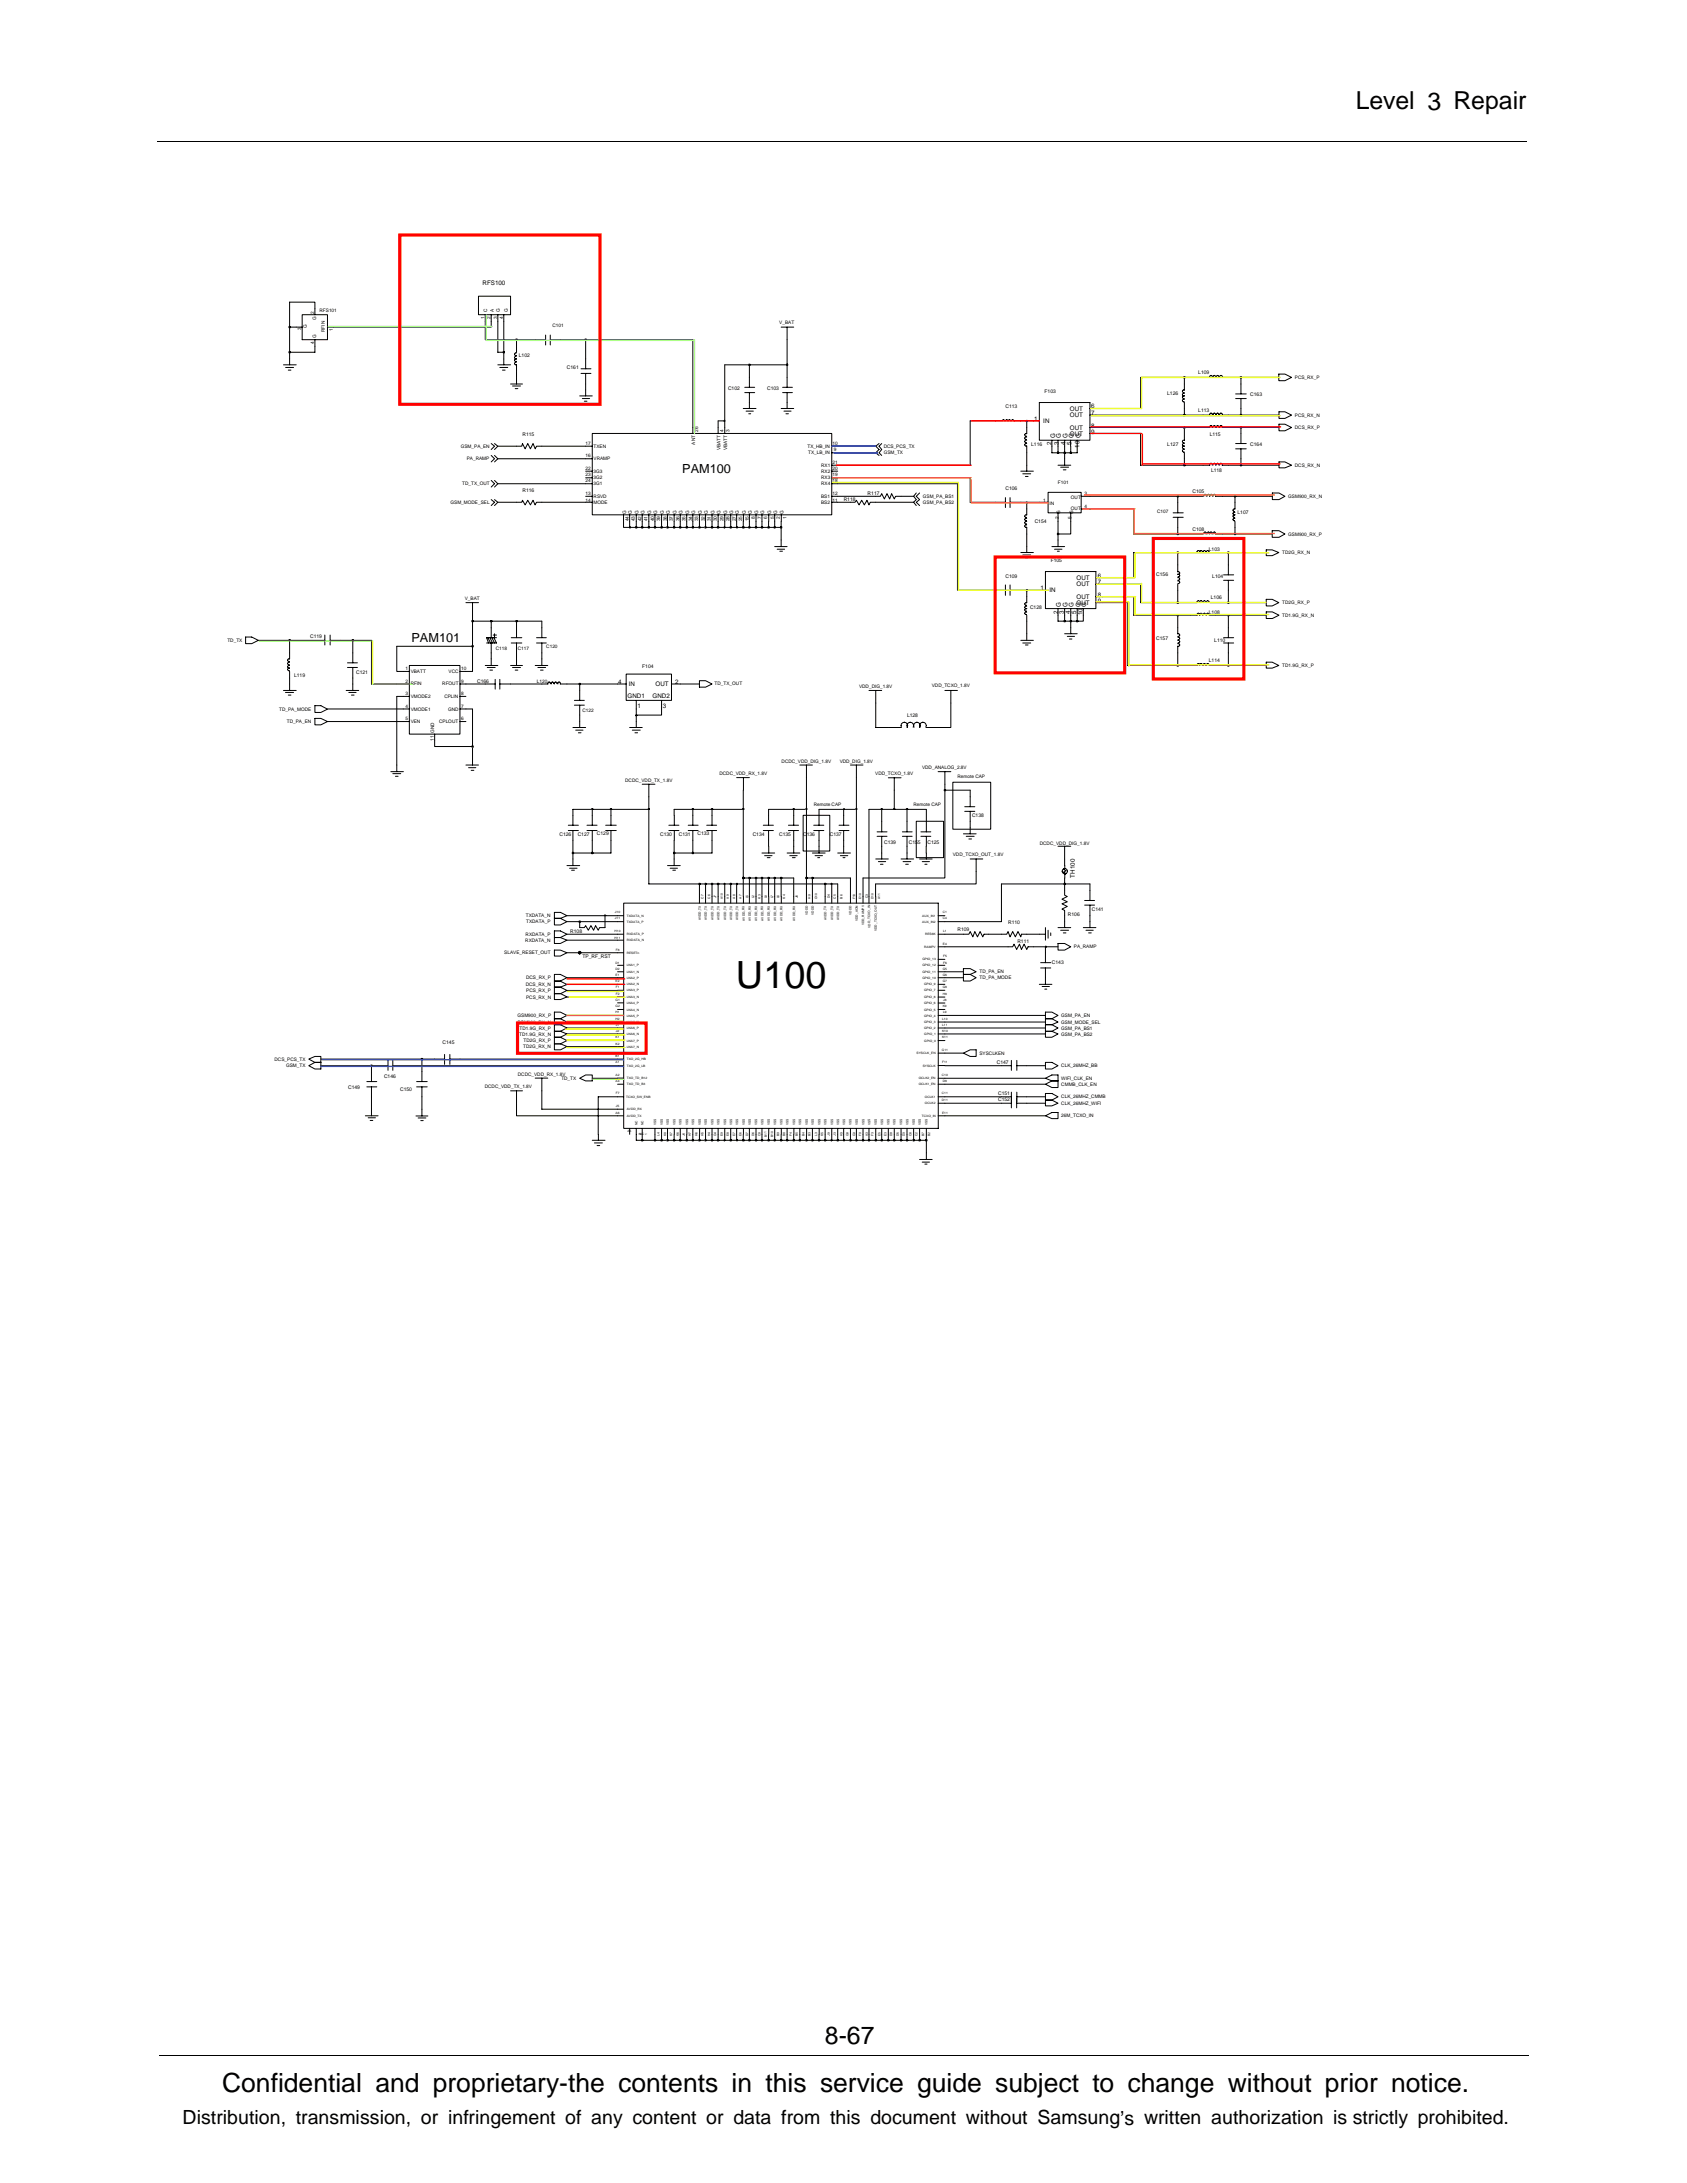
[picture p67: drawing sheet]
<svg xmlns="http://www.w3.org/2000/svg" width="216mm" height="279mm" viewBox="0 0 216 279" stroke-linecap="round" stroke-linejoin="round" font-family="sans-serif">
<defs><g id="words">
<text font-size="4.8" x="94.2" y="126.5">U100</text>
<text font-size="3.4" x="28.4" y="267.7">Confidential and proprietary-the contents in this service guide subject to change without prior notice.</text>
<g font-size="3.2">
<text x="173.5" y="14">Level 3 Repair</text>
<text x="105.6" y="261.6">8-67</text>
</g>
<text font-size="2.5" x="23.4" y="271.9">Distribution, transmission, or infringement of any content or data from this document without Samsung’s written authorization is strictly prohibited.</text>
<g font-size="1.6">
<text x="87.3" y="60.6">PAM100</text>
<text x="52.7" y="82.1">PAM101</text>
</g>
<g font-size=".8">
<text x="61.8" y="36.5">RFS100</text>
<text x="132.3" y="53.9">1</text>
<text x="136.9" y="52.6">OUT</text>
<text x="136.9" y="53.4">OUT</text>
<text x="139.6" y="52.3">6</text>
<text x="139.6" y="53.1">7</text>
<text x="133.5" y="54.2">IN</text>
<text x="134.6" y="56.9" transform="rotate(-90 134.6 56.9)">2</text>
<text x="135" y="56" transform="rotate(-90 135 56)">G</text>
<text x="135.5" y="56.9" transform="rotate(-90 135.5 56.9)">3</text>
<text x="135.8" y="56" transform="rotate(-90 135.8 56)">G</text>
<text x="136.4" y="56.9" transform="rotate(-90 136.4 56.9)">4</text>
<text x="136.6" y="56" transform="rotate(-90 136.6 56)">G</text>
<text x="136.9" y="55">OUT</text>
<text x="136.9" y="55.8">OUT</text>
<text x="137.1" y="56.9" transform="rotate(-90 137.1 56.9)">5</text>
<text x="137.4" y="56" transform="rotate(-90 137.4 56)">G</text>
<text x="138.1" y="57.3" transform="rotate(-90 138.1 57.3)">10</text>
<text x="138.3" y="56" transform="rotate(-90 138.3 56)">G</text>
<text x="139.6" y="54.7">8</text>
<text x="139.6" y="55.5">9</text>
<text x="133.2" y="75.5">1</text>
<text x="134.3" y="75.8">IN</text>
<text x="135.8" y="77.6" transform="rotate(-90 135.8 77.6)">G</text>
<text x="136.6" y="77.6" transform="rotate(-90 136.6 77.6)">G</text>
<text x="137.4" y="77.6" transform="rotate(-90 137.4 77.6)">G</text>
<text x="137.8" y="74.2">OUT</text>
<text x="137.8" y="75.1">OUT</text>
<text x="137.8" y="76.7">OUT</text>
<text x="137.8" y="77.4">OUT</text>
<text x="138.3" y="77.6" transform="rotate(-90 138.3 77.6)">G</text>
<text x="139" y="77.6" transform="rotate(-90 139 77.6)">G</text>
<text x="140.5" y="73.9">6</text>
<text x="140.5" y="74.8">7</text>
<text x="140.5" y="76.4">8</text>
<text x="140.5" y="77.1">9</text>
<text x="135.4" y="78.6" transform="rotate(-90 135.4 78.6)">2</text>
<text x="136.2" y="78.6" transform="rotate(-90 136.2 78.6)">3</text>
<text x="136.9" y="78.6" transform="rotate(-90 136.9 78.6)">4</text>
<text x="137.7" y="78.6" transform="rotate(-90 137.7 78.6)">5</text>
<text x="138.6" y="78.7" transform="rotate(-90 138.6 78.7)">10</text>
<text x="79.1" y="87.5">4</text>
<text x="80.3" y="89.3">GND1</text>
<text x="80.5" y="87.8">IN</text>
<text x="83.5" y="89.3">GND2</text>
<text x="83.9" y="87.8">OUT</text>
<text x="86.4" y="87.5">2</text>
<text x="81.6" y="90.6">1</text>
<text x="84.8" y="90.6">3</text>
<text x="137.5" y="112.3" transform="rotate(-90 137.5 112.3)">TH100</text>
</g>
<g font-size=".6">
<text x="40.2" y="40.2" transform="rotate(-90 40.2 40.2)">2</text>
<text x="40.5" y="40.9" transform="rotate(-90 40.5 40.9)">G</text>
<text x="40.9" y="39.9">RFS101</text>
<text x="62" y="40.8" transform="rotate(-90 62 40.8)">1</text>
<text x="62.4" y="39.9" transform="rotate(-90 62.4 39.9)">C</text>
<text x="62.8" y="40.8" transform="rotate(-90 62.8 40.8)">2</text>
<text x="63.2" y="39.9" transform="rotate(-90 63.2 39.9)">A</text>
<text x="63.6" y="40.8" transform="rotate(-90 63.6 40.8)">3</text>
<text x="64" y="39.9" transform="rotate(-90 64 39.9)">G</text>
<text x="64.4" y="40.8" transform="rotate(-90 64.4 40.8)">4</text>
<text x="65" y="39.9" transform="rotate(-90 65 39.9)">G</text>
<text x="70.7" y="41.9">C101</text>
<text x="99.7" y="41.5">V_BAT</text>
<text x="38.5" y="42.2" transform="rotate(-90 38.5 42.2)">3</text>
<text x="39.3" y="42" transform="rotate(-90 39.3 42)">G</text>
<text x="40.2" y="44" transform="rotate(-90 40.2 44)">4</text>
<text x="40.5" y="43.3" transform="rotate(-90 40.5 43.3)">G</text>
<text x="41.6" y="42.5" transform="rotate(-90 41.6 42.5)">RFIN</text>
<text x="42.6" y="42.4" transform="rotate(-90 42.6 42.4)">1</text>
<text x="66.4" y="45.7">L102</text>
<text x="72.6" y="47.3">C161</text>
<text x="153.4" y="47.9">L109</text>
<text x="93.2" y="49.9">C102</text>
<text x="98.2" y="49.9">C103</text>
<text x="128.7" y="52.3">C113</text>
<text x="133.7" y="50.3">F103</text>
<text x="149.4" y="50.5">L126</text>
<text x="153.4" y="52.7">L113</text>
<text x="160" y="50.7">C163</text>
<text x="165.7" y="48.5">PCS_RX_P</text>
<text x="165.7" y="53.3">PCS_RX_N</text>
<text x="59" y="57.3">GSM_PA_EN</text>
<text x="59.7" y="58.9">PA_RAMP</text>
<text x="66.9" y="55.8">R115</text>
<text x="75" y="58.5">16</text>
<text x="75" y="56.9">17</text>
<text x="76" y="58.9">VRAMP</text>
<text x="76" y="57.3">TXEN</text>
<text x="89" y="56.9" transform="rotate(-90 89 56.9)">ANT</text>
<text x="89.3" y="55.3" transform="rotate(-90 89.3 55.3)">26</text>
<text x="92.2" y="57.7" transform="rotate(-90 92.2 57.7)">VBATT</text>
<text x="92.6" y="55.3" transform="rotate(-90 92.6 55.3)">4</text>
<text x="93.1" y="57.7" transform="rotate(-90 93.1 57.7)">VBATT</text>
<text x="93.4" y="55.3" transform="rotate(-90 93.4 55.3)">3</text>
<text x="103.3" y="57.3">TX_HB_IN</text>
<text x="103.4" y="58.2">TX_LB_IN</text>
<text x="105.1" y="59.8">RX1</text>
<text x="106.5" y="59.4">21</text>
<text x="106.5" y="56.9">10</text>
<text x="106.7" y="57.8">9</text>
<text x="113.1" y="57.3">DCS_PCS_TX</text>
<text x="113.1" y="58.2">GSM_TX</text>
<text x="132" y="57.1">L116</text>
<text x="149.4" y="57.1">L127</text>
<text x="154.8" y="55.8">L115</text>
<text x="160" y="57.1">C164</text>
<text x="165.7" y="54.9">DCS_RX_P</text>
<text x="165.7" y="59.8">DCS_RX_N</text>
<text x="57.7" y="64.5">GSM_MODE_SEL</text>
<text x="59.2" y="62.1">TD_TX_OUT</text>
<text x="66.9" y="63">R116</text>
<text x="75" y="64.2">14</text>
<text x="75" y="63.4">13</text>
<text x="75" y="60.1">22</text>
<text x="75" y="61.7">24</text>
<text x="75" y="61">23</text>
<text x="76" y="64.5">MODE</text>
<text x="76" y="63.7">RSVD</text>
<text x="76" y="60.5">3G3</text>
<text x="76" y="62.1">3G1</text>
<text x="76" y="61.4">3G2</text>
<text x="80.1" y="65.8" transform="rotate(-90 80.1 65.8)">G</text>
<text x="80.9" y="65.8" transform="rotate(-90 80.9 65.8)">G</text>
<text x="81.7" y="65.8" transform="rotate(-90 81.7 65.8)">G</text>
<text x="82.5" y="65.8" transform="rotate(-90 82.5 65.8)">G</text>
<text x="83.4" y="65.8" transform="rotate(-90 83.4 65.8)">G</text>
<text x="84.1" y="65.8" transform="rotate(-90 84.1 65.8)">G</text>
<text x="85" y="65.8" transform="rotate(-90 85 65.8)">G</text>
<text x="85.7" y="65.8" transform="rotate(-90 85.7 65.8)">G</text>
<text x="86.6" y="65.8" transform="rotate(-90 86.6 65.8)">G</text>
<text x="87.4" y="65.8" transform="rotate(-90 87.4 65.8)">G</text>
<text x="88.2" y="65.8" transform="rotate(-90 88.2 65.8)">G</text>
<text x="89" y="65.8" transform="rotate(-90 89 65.8)">G</text>
<text x="89.8" y="65.8" transform="rotate(-90 89.8 65.8)">G</text>
<text x="90.6" y="65.8" transform="rotate(-90 90.6 65.8)">G</text>
<text x="91.4" y="65.8" transform="rotate(-90 91.4 65.8)">G</text>
<text x="92.2" y="65.8" transform="rotate(-90 92.2 65.8)">G</text>
<text x="93.1" y="65.8" transform="rotate(-90 93.1 65.8)">G</text>
<text x="93.8" y="65.8" transform="rotate(-90 93.8 65.8)">G</text>
<text x="94.6" y="65.8" transform="rotate(-90 94.6 65.8)">G</text>
<text x="95.4" y="65.8" transform="rotate(-90 95.4 65.8)">G</text>
<text x="96.2" y="65.8" transform="rotate(-90 96.2 65.8)">G</text>
<text x="97" y="65.8" transform="rotate(-90 97 65.8)">G</text>
<text x="97.8" y="65.8" transform="rotate(-90 97.8 65.8)">G</text>
<text x="98.7" y="65.8" transform="rotate(-90 98.7 65.8)">G</text>
<text x="99.4" y="65.8" transform="rotate(-90 99.4 65.8)">G</text>
<text x="100.3" y="65.8" transform="rotate(-90 100.3 65.8)">G</text>
<text x="105.1" y="63.7">BS1</text>
<text x="105.1" y="64.5">BS2</text>
<text x="105.1" y="60.5">RX2</text>
<text x="105.1" y="61.4">RX3</text>
<text x="105.1" y="62.1">RX4</text>
<text x="106.5" y="63.4">12</text>
<text x="106.5" y="64.2">11</text>
<text x="106.5" y="60.1">20</text>
<text x="106.5" y="61">19</text>
<text x="106.5" y="61.7">18</text>
<text x="108" y="64.1">R118</text>
<text x="111" y="63.4">R117</text>
<text x="118.1" y="63.7">GSM_PA_BS1</text>
<text x="118.1" y="64.5">GSM_PA_BS2</text>
<text x="128.7" y="62.8">C106</text>
<text x="133.5" y="64.2">1</text>
<text x="134.3" y="64.6">IN</text>
<text x="135.4" y="61.9">F101</text>
<text x="135.7" y="65.8" transform="rotate(-90 135.7 65.8)">G</text>
<text x="137.1" y="63.9">OUT</text>
<text x="137.1" y="65.3">OUT</text>
<text x="137.3" y="65.8" transform="rotate(-90 137.3 65.8)">G</text>
<text x="138.8" y="63.4">3</text>
<text x="138.8" y="65">4</text>
<text x="148.1" y="65.7">C107</text>
<text x="152.6" y="63.1">C105</text>
<text x="155" y="60.5">L118</text>
<text x="158.4" y="65.8">L107</text>
<text x="164.9" y="63.7">GSM900_RX_N</text>
<text x="80.5" y="66.7" transform="rotate(-90 80.5 66.7)">44</text>
<text x="81.3" y="66.7" transform="rotate(-90 81.3 66.7)">43</text>
<text x="82.1" y="66.7" transform="rotate(-90 82.1 66.7)">42</text>
<text x="82.9" y="66.7" transform="rotate(-90 82.9 66.7)">41</text>
<text x="83.7" y="66.7" transform="rotate(-90 83.7 66.7)">40</text>
<text x="84.5" y="66.7" transform="rotate(-90 84.5 66.7)">39</text>
<text x="85.3" y="66.7" transform="rotate(-90 85.3 66.7)">38</text>
<text x="86.1" y="66.7" transform="rotate(-90 86.1 66.7)">37</text>
<text x="87" y="66.7" transform="rotate(-90 87 66.7)">36</text>
<text x="87.7" y="66.7" transform="rotate(-90 87.7 66.7)">35</text>
<text x="88.6" y="66.7" transform="rotate(-90 88.6 66.7)">34</text>
<text x="89.3" y="66.7" transform="rotate(-90 89.3 66.7)">33</text>
<text x="90.2" y="66.7" transform="rotate(-90 90.2 66.7)">32</text>
<text x="91" y="66.7" transform="rotate(-90 91 66.7)">31</text>
<text x="91.7" y="66.7" transform="rotate(-90 91.7 66.7)">30</text>
<text x="92.6" y="66.7" transform="rotate(-90 92.6 66.7)">29</text>
<text x="93.4" y="66.7" transform="rotate(-90 93.4 66.7)">28</text>
<text x="94.2" y="66.7" transform="rotate(-90 94.2 66.7)">27</text>
<text x="95" y="66.7" transform="rotate(-90 95 66.7)">25</text>
<text x="95.8" y="66.7" transform="rotate(-90 95.8 66.7)">15</text>
<text x="96.6" y="66.4" transform="rotate(-90 96.6 66.4)">8</text>
<text x="97.4" y="66.4" transform="rotate(-90 97.4 66.4)">7</text>
<text x="98.2" y="66.4" transform="rotate(-90 98.2 66.4)">6</text>
<text x="99.1" y="66.4" transform="rotate(-90 99.1 66.4)">5</text>
<text x="99.8" y="66.4" transform="rotate(-90 99.8 66.4)">2</text>
<text x="100.7" y="66.4" transform="rotate(-90 100.7 66.4)">1</text>
<text x="132.4" y="66.9">C154</text>
<text x="134.5" y="71.9">F105</text>
<text x="135.5" y="66.4" transform="rotate(-90 135.5 66.4)">2</text>
<text x="137.1" y="66.4" transform="rotate(-90 137.1 66.4)">5</text>
<text x="152.6" y="67.9">C108</text>
<text x="154.7" y="70.5">L103</text>
<text x="164.1" y="70.9">TD2G_RX_N</text>
<text x="164.9" y="68.6">GSM900_RX_P</text>
<text x="59.5" y="76.7">V_BAT</text>
<text x="128.7" y="73.9">C109</text>
<text x="131.8" y="77.9">C128</text>
<text x="148" y="73.8">C156</text>
<text x="155" y="76.7">L106</text>
<text x="155.2" y="73.9">L104</text>
<text x="164.1" y="77.3">TD2G_RX_P</text>
<text x="29.1" y="82.2">TD_TX</text>
<text x="39.7" y="81.7">C119</text>
<text x="63.5" y="83.1">C118</text>
<text x="66.3" y="83.1">C117</text>
<text x="69.9" y="83">C120</text>
<text x="148" y="82">C157</text>
<text x="154.7" y="78.6">L108</text>
<text x="155.4" y="82.1">L110</text>
<text x="164.1" y="79">TD1.9G_RX_N</text>
<text x="37.6" y="86.6">L119</text>
<text x="45.6" y="86.2">C121</text>
<text x="51.9" y="89">3</text>
<text x="51.9" y="87.4">2</text>
<text x="51.9" y="85.8">1</text>
<text x="52.6" y="89.3">VMODE2</text>
<text x="52.6" y="87.7">RFIN</text>
<text x="52.6" y="86.1">VBATT</text>
<text x="56.6" y="87.7">RFOUT</text>
<text x="56.9" y="89.3">CPLIN</text>
<text x="57.4" y="86.1">VCC</text>
<text x="59" y="89">8</text>
<text x="59" y="87.4">9</text>
<text x="59" y="85.8">10</text>
<text x="61.1" y="87.4">C166</text>
<text x="68.7" y="87.4">L120</text>
<text x="82.2" y="85.6">F104</text>
<text x="91.5" y="87.7">TD_TX_OUT</text>
<text x="109.9" y="88.1">VDD_DIG_1.8V</text>
<text x="119.3" y="87.9">VDD_TCXO_1.8V</text>
<text x="154.7" y="84.8">L114</text>
<text x="164.1" y="85.4">TD1.9G_RX_P</text>
<text x="35.7" y="91">TD_PA_MODE</text>
<text x="36.7" y="92.6">TD_PA_EN</text>
<text x="51.9" y="92.2">5</text>
<text x="51.9" y="90.6">4</text>
<text x="52.6" y="92.6">VEN</text>
<text x="52.6" y="91">VMODE1</text>
<text x="55.5" y="94.8" transform="rotate(-90 55.5 94.8)">11</text>
<text x="55.6" y="93.8" transform="rotate(-90 55.6 93.8)">GND</text>
<text x="56.2" y="92.6">CPLOUT</text>
<text x="57.3" y="91">GND</text>
<text x="59" y="92.2">6</text>
<text x="59" y="90.6">7</text>
<text x="74.5" y="91.2">C122</text>
<text x="116.1" y="91.7">L128</text>
<text x="80" y="100.1">DCDC_VDD_TX_1.8V</text>
<text x="92.1" y="99.2">DCDC_VDD_RX_1.8V</text>
<text x="100" y="97.7">DCDC_VDD_DIG_1.8V</text>
<text x="107.5" y="97.7">VDD_DIG_1.8V</text>
<text x="112" y="99.1">VDD_TCXO_1.8V</text>
<text x="118" y="98.5">VDD_ANALOG_2.8V</text>
<text x="122.5" y="99.5">Remote CAP</text>
<text x="71.6" y="107">C126</text>
<text x="73.9" y="107">C127</text>
<text x="76.4" y="106.8">C129</text>
<text x="84.5" y="107">C130</text>
<text x="86.9" y="107">C131</text>
<text x="89.3" y="106.8">C133</text>
<text x="96.3" y="107">C134</text>
<text x="99.7" y="107">C135</text>
<text x="102.8" y="107">C136</text>
<text x="104.1" y="103.2">Remote CAP</text>
<text x="106.2" y="107">C137</text>
<text x="116.9" y="103.2">Remote CAP</text>
<text x="118.7" y="108">C125</text>
<text x="124.4" y="104.6">C138</text>
<text x="113.2" y="108">C139</text>
<text x="116.3" y="108">C155</text>
<text x="121.9" y="109.6">VDD_TCXO_OUT_1.8V</text>
<text x="133.1" y="108.1">DCDC_VDD_DIG_1.8V</text>
<text x="67.3" y="119.8">RXDATA_P</text>
<text x="67.3" y="117.4">TXDATA_N</text>
<text x="67.3" y="118.2">TXDATA_P</text>
<text x="73" y="119.4">R108</text>
<text x="122.5" y="119.1">R109</text>
<text x="129" y="118.3">R110</text>
<text x="136.7" y="117.2">R106</text>
<text x="139.7" y="116.6">C141</text>
<text x="64.5" y="122.2">SLAVE_RESET_OUT</text>
<text x="67.2" y="120.5">RXDATA_N</text>
<text x="67.3" y="125.4">DCS_RX_P</text>
<text x="74.5" y="122.6">TP_RF_RST</text>
<text x="125.3" y="124.6">TD_PA_EN</text>
<text x="125.3" y="125.4">TD_PA_MODE</text>
<text x="130.2" y="120.8">R111</text>
<text x="134.6" y="123.4">C143</text>
<text x="137.4" y="121.4">PA_RAMP</text>
<text x="66.2" y="131">GSM900_RX_N</text>
<text x="66.2" y="130.2">GSM900_RX_P</text>
<text x="66.5" y="131.8">TD1.9G_RX_P</text>
<text x="67.3" y="126.2">DCS_RX_N</text>
<text x="67.3" y="127.8">PCS_RX_N</text>
<text x="67.4" y="127">PCS_RX_P</text>
<text x="135.8" y="130.2">GSM_PA_EN</text>
<text x="135.8" y="131">GSM_MODE_SEL</text>
<text x="135.8" y="131.8">GSM_PA_BS1</text>
<text x="35.1" y="135.8">DCS_PCS_TX</text>
<text x="36.6" y="136.6">GSM_TX</text>
<text x="56.6" y="133.6">C145</text>
<text x="66.3" y="137.7">DCDC_VDD_RX_1.8V</text>
<text x="66.5" y="132.5">TD1.9G_RX_N</text>
<text x="67" y="134.2">TD2G_RX_N</text>
<text x="67" y="133.4">TD2G_RX_P</text>
<text x="125.3" y="135">SYSCLKEN</text>
<text x="127.6" y="136.1">C147</text>
<text x="135.8" y="136.6">CLK_26MHZ_BB</text>
<text x="135.8" y="132.5">GSM_PA_BS2</text>
<text x="44.6" y="139.4">C149</text>
<text x="49.1" y="138">C146</text>
<text x="51.2" y="139.6">C150</text>
<text x="62" y="139.2">DCDC_VDD_TX_1.8V</text>
<text x="71.8" y="138.2">TD_TX</text>
<text x="127.7" y="140.2">C151</text>
<text x="127.7" y="140.9">C152</text>
<text x="135.8" y="140.6">CLK_26MHZ_CMMB</text>
<text x="135.8" y="141.4">CLK_26MHZ_WIFI</text>
<text x="135.8" y="139">CMMB_CLK_EN</text>
<text x="135.8" y="143">26M_TCXO_IN</text>
<text x="135.8" y="138.2">WIFI_CLK_EN</text>
</g>
<g font-size=".4">
<text x="78.7" y="119.3">H10</text>
<text x="78.7" y="116.9">J10</text>
<text x="78.7" y="117.7">J11</text>
<text x="80.2" y="119.7">RXDATA_P</text>
<text x="80.2" y="117.3">TXDATA_N</text>
<text x="80.2" y="118.1">TXDATA_P</text>
<text x="89.7" y="117.8" transform="rotate(-90 89.7 117.8)">AVDD_TX</text>
<text x="90" y="115" transform="rotate(-90 90 115)">C7</text>
<text x="90.4" y="117.8" transform="rotate(-90 90.4 117.8)">AVDD_TX</text>
<text x="90.9" y="115" transform="rotate(-90 90.9 115)">C6</text>
<text x="91.3" y="117.8" transform="rotate(-90 91.3 117.8)">AVDD_TX</text>
<text x="91.7" y="115" transform="rotate(-90 91.7 115)">J7</text>
<text x="92.1" y="117.8" transform="rotate(-90 92.1 117.8)">AVDD_TX</text>
<text x="92.5" y="115.1" transform="rotate(-90 92.5 115.1)">A10</text>
<text x="92.9" y="117.8" transform="rotate(-90 92.9 117.8)">AVDD_TX</text>
<text x="93.3" y="115" transform="rotate(-90 93.3 115)">A9</text>
<text x="93.7" y="117.8" transform="rotate(-90 93.7 117.8)">AVDD_TX</text>
<text x="94.1" y="115" transform="rotate(-90 94.1 115)">A8</text>
<text x="94.5" y="117.8" transform="rotate(-90 94.5 117.8)">AVDD_TX</text>
<text x="94.9" y="115" transform="rotate(-90 94.9 115)">A7</text>
<text x="95.3" y="117.8" transform="rotate(-90 95.3 117.8)">AVDD_RX</text>
<text x="95.7" y="115" transform="rotate(-90 95.7 115)">L5</text>
<text x="96.1" y="117.8" transform="rotate(-90 96.1 117.8)">AVDD_RX</text>
<text x="96.5" y="115" transform="rotate(-90 96.5 115)">L2</text>
<text x="96.9" y="117.8" transform="rotate(-90 96.9 117.8)">AVDD_RX</text>
<text x="97.3" y="115" transform="rotate(-90 97.3 115)">K3</text>
<text x="97.7" y="117.8" transform="rotate(-90 97.7 117.8)">AVDD_RX</text>
<text x="98.1" y="115" transform="rotate(-90 98.1 115)">L8</text>
<text x="98.5" y="117.8" transform="rotate(-90 98.5 117.8)">AVDD_RX</text>
<text x="99" y="115" transform="rotate(-90 99 115)">L7</text>
<text x="99.3" y="117.8" transform="rotate(-90 99.3 117.8)">AVDD_RX</text>
<text x="99.7" y="115" transform="rotate(-90 99.7 115)">L6</text>
<text x="100.1" y="117.8" transform="rotate(-90 100.1 117.8)">AVDD_RX</text>
<text x="100.5" y="115" transform="rotate(-90 100.5 115)">K4</text>
<text x="101.8" y="117.8" transform="rotate(-90 101.8 117.8)">AVDD_RX</text>
<text x="102.1" y="115" transform="rotate(-90 102.1 115)">J6</text>
<text x="103.4" y="117.1" transform="rotate(-90 103.4 117.1)">VDDD</text>
<text x="103.7" y="115" transform="rotate(-90 103.7 115)">H9</text>
<text x="104.1" y="117.1" transform="rotate(-90 104.1 117.1)">VDDD</text>
<text x="104.6" y="115.1" transform="rotate(-90 104.6 115.1)">G10</text>
<text x="105.8" y="117.8" transform="rotate(-90 105.8 117.8)">AVDD_TX</text>
<text x="106.2" y="115" transform="rotate(-90 106.2 115)">D4</text>
<text x="106.6" y="117.8" transform="rotate(-90 106.6 117.8)">AVDD_TX</text>
<text x="107" y="115" transform="rotate(-90 107 115)">C5</text>
<text x="107.4" y="117.8" transform="rotate(-90 107.4 117.8)">AVDD_TX</text>
<text x="107.8" y="115" transform="rotate(-90 107.8 115)">B6</text>
<text x="109" y="117.1" transform="rotate(-90 109 117.1)">VDDD</text>
<text x="109.4" y="115.1" transform="rotate(-90 109.4 115.1)">F10</text>
<text x="109.8" y="117.9" transform="rotate(-90 109.8 117.9)">VDD_AON</text>
<text x="110.2" y="115.1" transform="rotate(-90 110.2 115.1)">E10</text>
<text x="110.6" y="118.4" transform="rotate(-90 110.6 118.4)">VDD_RAMPV</text>
<text x="111.1" y="115" transform="rotate(-90 111.1 115)">C3</text>
<text x="111.4" y="118.7" transform="rotate(-90 111.4 118.7)">VDD_TCXO_IN</text>
<text x="111.8" y="115.1" transform="rotate(-90 111.8 115.1)">D10</text>
<text x="112.2" y="119.2" transform="rotate(-90 112.2 119.2)">VDD_TCXO_OUT</text>
<text x="112.6" y="115.1" transform="rotate(-90 112.6 115.1)">A11</text>
<text x="118" y="117.3">AUX_IN1</text>
<text x="118" y="118.1">AUX_IN2</text>
<text x="118.4" y="119.7">RES6K</text>
<text x="120.6" y="116.9">C1</text>
<text x="120.6" y="117.7">C4</text>
<text x="120.7" y="119.3">L1</text>
<text x="78.7" y="120.1">H11</text>
<text x="78.8" y="125.7">E2</text>
<text x="78.8" y="124.1">D2</text>
<text x="78.8" y="124.9">E1</text>
<text x="78.8" y="123.3">D1</text>
<text x="78.8" y="121.7">F8</text>
<text x="80.2" y="124.5">LNA1_N</text>
<text x="80.2" y="120.5">RXDATA_N</text>
<text x="80.2" y="125.3">LNA2_P</text>
<text x="80.2" y="123.7">LNA1_P</text>
<text x="80.2" y="122.1">RESETn</text>
<text x="118" y="124.5">GPIO_11</text>
<text x="118" y="125.3">GPIO_10</text>
<text x="118" y="122.9">GPIO_13</text>
<text x="118" y="123.7">GPIO_12</text>
<text x="118.3" y="121.3">RAMPV</text>
<text x="120.6" y="124.1">G5</text>
<text x="120.6" y="124.9">G6</text>
<text x="120.6" y="125.7">G7</text>
<text x="120.7" y="120.9">E4</text>
<text x="120.7" y="122.5">F5</text>
<text x="120.7" y="123.3">F6</text>
<text x="78.8" y="130.5">H2</text>
<text x="78.8" y="128.9">G2</text>
<text x="78.8" y="129.7">H1</text>
<text x="78.8" y="128.1">G1</text>
<text x="78.8" y="127.3">F2</text>
<text x="78.8" y="126.5">F1</text>
<text x="78.8" y="131.3">J1</text>
<text x="80.2" y="126.1">LNA2_N</text>
<text x="80.2" y="127.7">LNA3_N</text>
<text x="80.2" y="129.3">LNA4_N</text>
<text x="80.2" y="130.1">LNA5_P</text>
<text x="80.2" y="131">LNA5_N</text>
<text x="80.2" y="128.5">LNA4_P</text>
<text x="80.2" y="126.9">LNA3_P</text>
<text x="80.2" y="131.7">LNA6_P</text>
<text x="118.3" y="130.1">GPIO_4</text>
<text x="118.3" y="128.5">GPIO_6</text>
<text x="118.3" y="126.1">GPIO_9</text>
<text x="118.3" y="126.9">GPIO_7</text>
<text x="118.3" y="131">GPIO_3</text>
<text x="118.3" y="131.7">GPIO_2</text>
<text x="118.3" y="129.3">GPIO_5</text>
<text x="118.3" y="127.7">GPIO_8</text>
<text x="120.6" y="130.5">L10</text>
<text x="120.6" y="131.3">L11</text>
<text x="120.6" y="128.9">K9</text>
<text x="120.6" y="126.5">G8</text>
<text x="120.7" y="127.3">H8</text>
<text x="120.7" y="129.7">L9</text>
<text x="120.7" y="128.1">J8</text>
<text x="78.8" y="133.7">K2</text>
<text x="78.8" y="132.9">K1</text>
<text x="78.8" y="135.3">B1</text>
<text x="78.8" y="136.1">A1</text>
<text x="78.8" y="137.7">A2</text>
<text x="78.8" y="132.1">J2</text>
<text x="80.2" y="134.1">LNA7_N</text>
<text x="80.2" y="133.3">LNA7_P</text>
<text x="80.2" y="135.7">TXO_2G_HB</text>
<text x="80.2" y="136.5">TXO_2G_LB</text>
<text x="80.2" y="132.5">LNA6_N</text>
<text x="117.3" y="134.9">SYSCLK_EN</text>
<text x="118.1" y="136.5">SYSCLK</text>
<text x="118.3" y="132.5">GPIO_1</text>
<text x="118.3" y="133.3">GPIO_0</text>
<text x="120.5" y="137.7">C10</text>
<text x="120.5" y="134.5">G11</text>
<text x="120.6" y="136.1">F11</text>
<text x="120.6" y="132.1">K10</text>
<text x="120.6" y="132.9">K11</text>
<text x="78.8" y="142.5">A6</text>
<text x="78.8" y="138.5">A4</text>
<text x="78.8" y="140.1">F7</text>
<text x="78.8" y="141.7">J5</text>
<text x="80.1" y="140.5">TCXO_SW_ENB</text>
<text x="80.2" y="142.1">AVDD_RX</text>
<text x="80.2" y="138.9">TXO_TD_B3</text>
<text x="80.2" y="143">AVDD_TX</text>
<text x="80.2" y="138.2">TXO_TD_B12</text>
<text x="117.6" y="138.2">OCLK2_EN</text>
<text x="117.6" y="138.9">OCLK1_EN</text>
<text x="118" y="143">TCXO_IN</text>
<text x="118.4" y="140.5">OCLK1</text>
<text x="118.4" y="141.4">OCLK2</text>
<text x="120.5" y="140.1">C11</text>
<text x="120.5" y="140.9">D11</text>
<text x="120.6" y="142.5">E11</text>
<text x="120.6" y="138.5">D8</text>
<text x="80.3" y="144.9">A5</text>
<text x="81.6" y="144" transform="rotate(-90 81.6 144)">NC</text>
<text x="81.9" y="145.3">NC</text>
<text x="82" y="145.3" transform="rotate(-90 82 145.3)">2</text>
<text x="82.4" y="144" transform="rotate(-90 82.4 144)">NC</text>
<text x="82.8" y="145.3" transform="rotate(-90 82.8 145.3)">1</text>
<text x="84" y="144" transform="rotate(-90 84 144)">VSS</text>
<text x="84.4" y="145.4" transform="rotate(-90 84.4 145.4)">L4</text>
<text x="84.8" y="144" transform="rotate(-90 84.8 144)">VSS</text>
<text x="85.3" y="145.4" transform="rotate(-90 85.3 145.4)">K8</text>
<text x="85.6" y="144" transform="rotate(-90 85.6 144)">VSS</text>
<text x="86" y="145.4" transform="rotate(-90 86 145.4)">K7</text>
<text x="86.4" y="144" transform="rotate(-90 86.4 144)">VSS</text>
<text x="86.9" y="145.4" transform="rotate(-90 86.9 145.4)">K6</text>
<text x="87.2" y="144" transform="rotate(-90 87.2 144)">VSS</text>
<text x="87.7" y="145.4" transform="rotate(-90 87.7 145.4)">J4</text>
<text x="88.1" y="144" transform="rotate(-90 88.1 144)">VSS</text>
<text x="88.4" y="145.4" transform="rotate(-90 88.4 145.4)">H7</text>
<text x="88.8" y="144" transform="rotate(-90 88.8 144)">VSS</text>
<text x="89.3" y="145.4" transform="rotate(-90 89.3 145.4)">H6</text>
<text x="89.7" y="144" transform="rotate(-90 89.7 144)">VSS</text>
<text x="90" y="145.4" transform="rotate(-90 90 145.4)">H5</text>
<text x="90.4" y="144" transform="rotate(-90 90.4 144)">VSS</text>
<text x="90.9" y="145.4" transform="rotate(-90 90.9 145.4)">H4</text>
<text x="91.3" y="144" transform="rotate(-90 91.3 144)">VSS</text>
<text x="91.7" y="145.5" transform="rotate(-90 91.7 145.5)">G4</text>
<text x="92.1" y="144" transform="rotate(-90 92.1 144)">VSS</text>
<text x="92.5" y="145.4" transform="rotate(-90 92.5 145.4)">E9</text>
<text x="92.9" y="144" transform="rotate(-90 92.9 144)">VSS</text>
<text x="93.3" y="145.4" transform="rotate(-90 93.3 145.4)">E8</text>
<text x="93.7" y="144" transform="rotate(-90 93.7 144)">VSS</text>
<text x="94.1" y="145.4" transform="rotate(-90 94.1 145.4)">E7</text>
<text x="94.5" y="144" transform="rotate(-90 94.5 144)">VSS</text>
<text x="94.9" y="145.4" transform="rotate(-90 94.9 145.4)">E6</text>
<text x="95.3" y="144" transform="rotate(-90 95.3 144)">VSS</text>
<text x="95.7" y="145.4" transform="rotate(-90 95.7 145.4)">D7</text>
<text x="96.1" y="144" transform="rotate(-90 96.1 144)">VSS</text>
<text x="96.5" y="145.4" transform="rotate(-90 96.5 145.4)">D6</text>
<text x="96.9" y="144" transform="rotate(-90 96.9 144)">VSS</text>
<text x="97.3" y="145.4" transform="rotate(-90 97.3 145.4)">C9</text>
<text x="97.7" y="144" transform="rotate(-90 97.7 144)">VSS</text>
<text x="98.1" y="145.6" transform="rotate(-90 98.1 145.6)">B11</text>
<text x="98.5" y="144" transform="rotate(-90 98.5 144)">VSS</text>
<text x="99" y="145.6" transform="rotate(-90 99 145.6)">B10</text>
<text x="99.3" y="144" transform="rotate(-90 99.3 144)">VSS</text>
<text x="99.7" y="145.4" transform="rotate(-90 99.7 145.4)">B9</text>
<text x="100.1" y="144" transform="rotate(-90 100.1 144)">VSS</text>
<text x="100.5" y="145.4" transform="rotate(-90 100.5 145.4)">B8</text>
<text x="100.9" y="144" transform="rotate(-90 100.9 144)">VSS</text>
<text x="101.3" y="145.4" transform="rotate(-90 101.3 145.4)">F4</text>
<text x="101.8" y="144" transform="rotate(-90 101.8 144)">VSS</text>
<text x="102.1" y="145.4" transform="rotate(-90 102.1 145.4)">B5</text>
<text x="102.5" y="144" transform="rotate(-90 102.5 144)">VSS</text>
<text x="103" y="145.4" transform="rotate(-90 103 145.4)">B4</text>
<text x="103.4" y="144" transform="rotate(-90 103.4 144)">VSS</text>
<text x="103.7" y="145.4" transform="rotate(-90 103.7 145.4)">B3</text>
<text x="104.1" y="144" transform="rotate(-90 104.1 144)">VSS</text>
<text x="104.6" y="145.4" transform="rotate(-90 104.6 145.4)">L3</text>
<text x="105" y="144" transform="rotate(-90 105 144)">VSS</text>
<text x="105.3" y="145.4" transform="rotate(-90 105.3 145.4)">K5</text>
<text x="105.8" y="144" transform="rotate(-90 105.8 144)">VSS</text>
<text x="106.2" y="145.4" transform="rotate(-90 106.2 145.4)">J9</text>
<text x="106.6" y="144" transform="rotate(-90 106.6 144)">VSS</text>
<text x="107" y="145.4" transform="rotate(-90 107 145.4)">J3</text>
<text x="107.4" y="144" transform="rotate(-90 107.4 144)">VSS</text>
<text x="107.8" y="145.4" transform="rotate(-90 107.8 145.4)">H3</text>
<text x="108.2" y="144" transform="rotate(-90 108.2 144)">VSS</text>
<text x="108.6" y="145.5" transform="rotate(-90 108.6 145.5)">G9</text>
<text x="109" y="144" transform="rotate(-90 109 144)">VSS</text>
<text x="109.4" y="145.5" transform="rotate(-90 109.4 145.5)">G3</text>
<text x="109.8" y="144" transform="rotate(-90 109.8 144)">VSS</text>
<text x="110.2" y="145.4" transform="rotate(-90 110.2 145.4)">F9</text>
<text x="110.6" y="144" transform="rotate(-90 110.6 144)">VSS</text>
<text x="111.1" y="145.4" transform="rotate(-90 111.1 145.4)">A3</text>
<text x="111.4" y="144" transform="rotate(-90 111.4 144)">VSS</text>
<text x="111.8" y="145.4" transform="rotate(-90 111.8 145.4)">F3</text>
<text x="112.2" y="144" transform="rotate(-90 112.2 144)">VSS</text>
<text x="112.7" y="145.4" transform="rotate(-90 112.7 145.4)">E5</text>
<text x="113" y="144" transform="rotate(-90 113 144)">VSS</text>
<text x="113.4" y="145.4" transform="rotate(-90 113.4 145.4)">E3</text>
<text x="113.9" y="144" transform="rotate(-90 113.9 144)">VSS</text>
<text x="114.2" y="145.4" transform="rotate(-90 114.2 145.4)">D9</text>
<text x="114.6" y="144" transform="rotate(-90 114.6 144)">VSS</text>
<text x="115" y="145.4" transform="rotate(-90 115 145.4)">D5</text>
<text x="115.5" y="144" transform="rotate(-90 115.5 144)">VSS</text>
<text x="115.8" y="145.4" transform="rotate(-90 115.8 145.4)">D3</text>
<text x="116.2" y="144" transform="rotate(-90 116.2 144)">VSS</text>
<text x="116.7" y="145.4" transform="rotate(-90 116.7 145.4)">C8</text>
<text x="117.1" y="144" transform="rotate(-90 117.1 144)">VSS</text>
<text x="117.4" y="145.4" transform="rotate(-90 117.4 145.4)">C2</text>
<text x="117.9" y="144" transform="rotate(-90 117.9 144)">VSS</text>
<text x="118.3" y="145.4" transform="rotate(-90 118.3 145.4)">B7</text>
<text x="118.7" y="144" transform="rotate(-90 118.7 144)">VSS</text>
<text x="119" y="145.4" transform="rotate(-90 119 145.4)">B2</text>
</g>
</g></defs>
<g fill="none" stroke="#000" stroke-width=".13">
<path d="M20.2 18.1h175.3M40.3 39.5v.8M61.2 37.9h4.1v2.4h-4.1zM36.3 46.7h1.6M36.6 47h1M36.9 47.4h.3M37.1 45.9v.8M37.9 41.9h.8M38.7 40.3h3.2v3.2h-3.2zM40.3 43.5v.8M41.9 41.9h.8M62.1 40.3v.8"/>
<path d="M62.9 40.3v.8M62.9 58.3l.4 .4-.4 .4M62.9 56.8l.4 .3-.4 .4M63.3 56.8l.4 .3-.4 .4M63.3 58.3l.4 .4-.4 .4M63.7 46.7h1.6M63.7 40.3v.8M64 47h1M64.3 47.4h.3M64.5 40.3v.8M64.5 46v.7M65.3 49.1h1.6"/>
<path d="M65.6 49.4h1M65.9 49.7h.4M66 45.9l.1 .1M66 45.9a.17 .17 0 0 0-.1 .2 .17 .17 0 0 0 .2 .1M66.1 45.2a.16 .16 0 0 0-.2 .2 .16 .16 0 0 0 .2 .1M66.1 45.6h-.2l-.1 .2 .2 .1M66.1 46.4h-.2l-.1 .1 .1 .2h.2v.8M66.1 45.9h-.1M66.1 44.3v.8M66.1 57.1h.7l.1-.3 .3 .6 .3-.6 .4 .6 .3-.6 .3 .6 .2-.3h.6M66.1 48.3v.8M68.5 43.5h1.3"/>
<path d="M69.8 42.9v1.3M70.4 43.5h1.3M70.4 42.9v1.3M74.2 50.7h1.6M74.4 47.8h1.2M74.4 47.2h1.2M74.5 51h1M74.8 51.4h.3M75 57.1h.8M75 58.7h.8M75 45.9v1.3M75 47.8v1.3"/>
<path d="M75 49.9v.8M75.8 55.5h30.6v10.4h-30.6zM88.7 54.7v.8M91.9 54.7v.8M92.8 54.7v.8M95.1 52.3h1.7M95.3 49.6h1.3M95.3 50.2h1.3M95.5 52.6h.9M95.8 53h.3M95.9 48.3v1.3M95.9 50.2v2.1"/>
<path d="M100 41.9h1.6M100 52.3h1.6M100.2 49.6h1.2M100.2 50.2h1.2M100.3 52.6h.9M100.6 53h.3M100.7 41.9v1.6M100.7 48.3v1.3M100.7 50.2v2.1M106.4 57.1h.8M106.4 58h.8M106.4 59.5h.8"/>
<path d="M112.5 56.8l-.4 .3 .4 .4-.4 .5 .4 .3M112.8 56.8l-.3 .3 .3 .4-.3 .5 .3 .3M127.4 53.9h.8M128.2 53.9l.2-.2 .2 .2M128.7 53.9l.1-.2 .2 .2 .1-.2h.2v.2M129.4 53.9l.2-.2 .2 .2h.8M131.4 56.8h-.2l-.1 .1 .1 .2h.2M131.4 55.9h-.1l-.2 .2 .1 .1h.2M131.4 56.3h-.2l-.1 .2 .3 .2M131.4 55.5h-.2l-.1 .1 .1 .2h.2M131.4 54.7v.8M131.4 57.1v.9"/>
<path d="M131.4 59.5v.8M132.2 53.9h.8M133 51.5h6.5v4.8h-6.5zM134.6 56.3v.8M135.4 56.3v.8M135.4 59.5h1.6M135.7 59.8h1.1M136.2 56.3v.8M136.2 58.7v.8M137 56.3v.8M137.9 56.3v.8M139.5 54.7h.8"/>
<path d="M139.5 55.5h.8M139.5 52.3h.8M139.5 53.1h.8M151.5 50.7h.1M151.5 50.7a.17 .17 0 0 0-.2 .2 .17 .17 0 0 0 .3 .1M151.6 51.1a.17 .17 0 0 0-.3 .1 .18 .18 0 0 0 .3 .2M151.6 50.4a.17 .17 0 0 0-.3 .1 .17 .17 0 0 0 .2 .2M151.6 50.7h-.1M151.6 49.9a.18 .18 0 0 0-.3 .2 .17 .17 0 0 0 .3 .1M151.6 57.5a.18 .18 0 0 0-.3 .2 .18 .18 0 0 0 .2 .2l.1-.1M151.6 56.8a.18 .18 0 0 0-.3 .1 .18 .18 0 0 0 .2 .2h.1M151.6 57.1a.18 .18 0 0 0-.3 .1 .18 .18 0 0 0 .2 .2h.1"/>
<path d="M151.6 55.5v.8a.18 .18 0 0 0-.3 .2 .18 .18 0 0 0 .2 .2h.1M151.6 49.1v.8M151.6 51.5v.8M151.6 58v.7M154 54.7h.8a.16 .16 0 0 1 .2-.2 .16 .16 0 0 1 .1 .2M154 53.1h.8a.17 .17 0 0 1 .2-.2 .17 .17 0 0 1 .1 .2M154 48.3h.8a.18 .18 0 0 1 .2-.3 .17 .17 0 0 1 .1 .3M154 59.5h.8v-.1l.2-.1 .1 .1v.1M155.3 54.7a.17 .17 0 0 1 .1-.2 .17 .17 0 0 1 .2 .2M155.3 53.1a.16 .16 0 0 1 .1-.2 .16 .16 0 0 1 .2 .2M155.3 48.3a.16 .16 0 0 1 .1-.3 .18 .18 0 0 1 .2 .3M155.3 59.5a.17 .17 0 0 1 .1-.2 .17 .17 0 0 1 .2 .2"/>
<path d="M155.7 54.7a.18 .18 0 0 1 .1-.2 .18 .18 0 0 1 .2 .2M155.7 53.1a.18 .18 0 0 1 .2-.2 .18 .18 0 0 1 .1 .2M155.7 48.3a.18 .18 0 0 1 .2-.3 .18 .18 0 0 1 .1 .3M155.7 59.5a.18 .18 0 0 1 .1-.2 .18 .18 0 0 1 .2 .2M156.1 54.7l.2-.2h.1v.2h.8M156.1 53.1a.18 .18 0 0 1 .2-.2 .18 .18 0 0 1 .1 .2h.8M156.1 48.3a.18 .18 0 0 1 .2-.3 .18 .18 0 0 1 .1 .3h.8M156.1 59.5l.2-.2 .1 .1v.1h.8M158.1 51h1.4M158.1 50.4h1.4M158.1 57.4h1.4M158.1 56.8h1.4"/>
<path d="M158.8 49.1v1.3M158.8 51v1.3M158.8 55.5v1.3M158.8 57.4v1.3M163.7 47.9h.7l.9 .4-.9 .4h-.7zM163.7 59.1h.7l.9 .4-.9 .4h-.7zM163.7 52.7h.7l.9 .4-.9 .5h-.7zM163.7 54.3h.7l.9 .4-.9 .4h-.7zM59.6 77.1h1.6M60.5 77.1v1.6M62.9 61.5l.4 .4-.4 .4M62.9 63.9l.4 .4-.4 .4"/>
<path d="M63.3 63.9l.4 .4-.4 .4M63.3 61.5l.4 .4-.4 .4M66.1 64.3h.7l.1-.3 .3 .6 .3-.6 .4 .6 .3-.6 .3 .6 .2-.3h.6M75 61.2h.8M75 60.3h.8M75 61.9h.8M75 63.5h.8M75 64.3h.8M79.8 65.9v.8M80.6 65.9v.8M81.4 65.9v.8M82.2 65.9v.8"/>
<path d="M83 65.9v.8M83.8 65.9v.8M84.7 65.9v.8M85.4 65.9v.8M86.3 65.9v.8M87.1 65.9v.8M87.9 65.9v.8M88.7 65.9v.8M89.5 65.9v.8M90.3 65.9v.8M91.1 65.9v.8M91.9 65.9v.8"/>
<path d="M92.8 65.9v.8M93.5 65.9v.8M94.3 65.9v.8M95.1 65.9v.8M95.9 65.9v.8M96.8 65.9v.8M97.5 65.9v.8M98.4 65.9v.8M99.1 65.9v.8M99.1 70h1.6M99.5 70.3h.9M99.8 70.5h.3"/>
<path d="M100 69.1v.9M100 65.9v.8M106.4 61.2h.8M106.4 60.3h.8M106.4 61.9h.8M106.4 63.5h.8M106.4 64.3h.8M108.8 64.3h.6l.2-.3 .3 .6 .4-.6 .3 .6 .4-.6 .2 .6 .2-.3h.7M112.1 63.5h.6l.1-.3 .4 .7 .3-.7 .4 .7 .2-.7 .3 .7 .2-.4h.7M117.3 63.1l-.4 .4 .4 .4-.4 .4 .4 .4M117.7 63.1l-.4 .4 .4 .4-.4 .4 .4 .4M127.4 75.5h1.3"/>
<path d="M127.4 64.3h1.3M128.7 74.9v1.3M128.7 63.7v1.3M129.3 75.5h1.3M129.3 74.9v1.3M129.3 64.3h1.3M129.3 63.7v1.3M130.6 60.3h1.6M130.6 70.7h1.6M130.9 60.6h1M130.9 71h1M131.2 61h.4"/>
<path d="M131.2 71.4h.4M131.3 77.9h.1zM131.3 77.9l-.2 .2 .1 .1h.2M131.4 67.2a.17 .17 0 0 0-.3 .1 .18 .18 0 0 0 .3 .2M131.4 66.3a.16 .16 0 0 0-.2 .2 .16 .16 0 0 0 .2 .1M131.4 66.8a.16 .16 0 0 0-.2 .1 .16 .16 0 0 0 .2 .2M131.4 65.9a.16 .16 0 0 0-.2 .1 .16 .16 0 0 0 .2 .2M131.4 65.1v.8M131.4 67.5v.8M131.4 78.3a.18 .18 0 0 0-.3 .2 .18 .18 0 0 0 .3 .2M131.4 77.6a.17 .17 0 0 0-.2 .1 .17 .17 0 0 0 .1 .2M131.4 76.4v.8a.17 .17 0 0 0-.3 .1 .18 .18 0 0 0 .3 .2"/>
<path d="M131.4 70v.7M131.4 78.7v.8M133 75.5h.8M133 64.3h1.1M133.8 73.2h6.5v4.7h-6.5zM134.1 63h4.3v2.6h-4.3zM134.6 70h1.6M135 70.3h.9M135.3 70.5h.3M135.4 69.1v.9M135.4 77.9v.8M135.4 65.6v1.1"/>
<path d="M136.1 60.1h.3M136.2 77.9v.8M137 77.9v.8M137 65.6v1.1M137.9 77.9v.8M138.4 63.5h1.1M138.4 65.1h1.1M138.6 77.9v.8M140.3 77.1h.8M140.3 73.9h.8M140.3 76.4h.8M140.3 74.8h.8"/>
<path d="M150.1 66.2h1.3M150.1 65.6h1.3M150.7 74.4a.18 .18 0 0 1 .3 .1 .18 .18 0 0 1-.2 .2h-.1M150.7 73.5a.18 .18 0 0 1 .3 .1 .18 .18 0 0 1-.2 .3l-.1-.1M150.7 73.9a.18 .18 0 0 1 .3 .2 .18 .18 0 0 1-.2 .2h-.1M150.7 73.2a.16 .16 0 0 1 .3 .1 .18 .18 0 0 1-.3 .2M150.7 64.3v1.3M150.7 66.2v1.3M150.7 72.3v.9M150.7 74.8v.7M152.4 77.1h.8M152.4 78.7h.8"/>
<path d="M152.4 70.7h.8M153.2 68.3h.8M153.2 63.5h.8M153.2 77.1v-.1l.2-.1 .1 .1v.1M153.2 78.7a.18 .18 0 0 1 .2-.2 .18 .18 0 0 1 .1 .2M153.5 70.6a.16 .16 0 0 1 .2-.1 .16 .16 0 0 1 .2 .2M153.5 70.6l.1 .1M153.5 70.6v.1M153.5 70.6v-.1h-.2l-.1 .2M153.9 77.1v-.1l-.2-.1-.1 .1v.1M153.9 78.7v-.1l-.2-.1-.1 .1v.1M154.1 68.3a.17 .17 0 0 1 .1-.2 .17 .17 0 0 1 .2 .2"/>
<path d="M154.1 63.5v-.1l.1-.1 .2 .1v.1M154.3 77.1a.17 .17 0 0 0-.2-.2 .17 .17 0 0 0-.1 .2M154.3 78.7a.17 .17 0 0 0-.2-.2 .17 .17 0 0 0-.1 .2M154.3 70.7a.16 .16 0 0 0-.2-.2 .16 .16 0 0 0-.1 .2M154.5 63.5a.17 .17 0 0 1 .1-.2 .17 .17 0 0 1 .2 .2M154.7 77.1a.17 .17 0 0 0-.1-.2 .17 .17 0 0 0-.2 .2M154.7 78.7a.17 .17 0 0 0-.1-.2 .17 .17 0 0 0-.2 .2M154.7 70.7a.17 .17 0 0 0-.2-.2 .17 .17 0 0 0-.1 .2M154.8 68.3a.17 .17 0 0 1 .2-.2 .17 .17 0 0 1 .1 .2M154.8 68.3h.1M154.8 68.3a.17 .17 0 0 0-.2-.2 .17 .17 0 0 0-.1 .2M154.8 77.1h.8"/>
<path d="M154.8 78.7h.8M154.8 70.7h.8M154.8 63.5a.17 .17 0 0 1 .2-.2 .17 .17 0 0 1 .2 .2M155.3 68.3a.16 .16 0 0 1 .1-.2 .16 .16 0 0 1 .2 .2M155.3 63.5l.1-.2 .2 .1v.1h.8M155.6 68.3h.8M156.6 74.3h1.3M156.6 73.6h1.3M157.2 72.3v1.3M157.2 74.3v1.2M158 65.9h.1M158 65.9a.16 .16 0 0 0-.2 .2 .16 .16 0 0 0 .2 .1"/>
<path d="M158.1 66.3a.18 .18 0 0 0-.3 .2 .16 .16 0 0 0 .2 .1M158.1 65.6a.17 .17 0 0 0-.3 .1 .17 .17 0 0 0 .2 .2M158.1 65.9h-.1M158.1 64.3v.9a.17 .17 0 0 0-.3 .1 .17 .17 0 0 0 .2 .2M158.1 66.7v.8M162.1 70.4h.7l.9 .3-.9 .4h-.7zM162.1 76.7h.7l.9 .4-.9 .5h-.7zM162.1 78.3h.7l.9 .4-.9 .5h-.7zM162.8 67.9h.9l.7 .4-.7 .5h-.9zM162.8 63.1h.9l.7 .4-.7 .4h-.9zM31.4 81.5h.8l.9 .5-.9 .4h-.8zM36.3 88.4h1.6"/>
<path d="M36.5 88.6h1.1M36.9 89h.3M37 85.5a.17 .17 0 0 0-.2 .2 .17 .17 0 0 0 .2 .2v-.1M37 84.8a.16 .16 0 0 0-.2 .1 .16 .16 0 0 0 .2 .2M37 85.2a.17 .17 0 0 0-.2 .1 .17 .17 0 0 0 .2 .2M37.1 83.6l-.1 .7a.16 .16 0 0 0-.2 .2 .16 .16 0 0 0 .2 .1M37.1 85.9v.9M37.1 87.5v.9M40.3 91.9h.8l.8 .5-.8 .4h-.8zM40.3 90.3h.8l.8 .5-.8 .4h-.8zM40.3 82h1.3M41.6 81.3v1.3"/>
<path d="M42.2 82h1.3M42.2 81.3v1.3M44.3 88.4h1.6M44.5 85.4h1.2M44.5 84.8h1.2M44.6 88.6h1M45 89h.3M45.1 83.6v1.2M45.1 85.4v1.4M45.1 87.5v.9M50 98.8h1.6M50.3 99h1"/>
<path d="M50.6 99.4h.3M50.8 97.9v.9M51.6 87.5h.8M51.6 92.4h.8M51.6 85.9h.8M51.6 89.1h.8M51.6 90.7h.8M52.4 85.2h6.5v8.8h-6.5zM55.6 94v.7M58.9 87.5h.7M58.9 92.4h.7M58.9 85.9h.7"/>
<path d="M58.9 89.1h.7M58.9 90.7h.7M59.6 97.9h1.6M60 98.3h.9M60.3 98.6h.3M60.5 97.2v.7M62.1 87.5h1.3M62.1 85.2h1.6M62.4 85.4h1M62.4 81.6l.4 .7M62.7 85.8h.3M62.7 81.6l.3 .7"/>
<path d="M62.9 80.3v1.3M62.9 82.3v1.3M62.9 84.3v.9M62.9 81.6l.4 .7M63.1 81.3h.4M63.2 81.6l.3 .7h-1.2M63.3 81.1v.4M63.4 87v1.2M63.5 81.6h-1.2l.2 .7M64 87.5h1.3M64 87v1.2M65.3 85.2h1.6"/>
<path d="M65.4 82.3h1.4M65.4 81.6h1.4M65.6 85.4h1M65.9 85.8h.4M66.1 80.3v1.3M66.1 82.3v1.3M66.1 84.3v.9M68.5 85.2h1.6M68.7 82.3h1.2M68.7 81.6h1.2M68.8 85.4h1M69.2 85.8h.3"/>
<path d="M69.3 87.5h.8M69.3 80.3v1.3M69.3 82.3v1.3M69.3 84.3v.9M70.4 87.5a.16 .16 0 0 0-.2-.2 .16 .16 0 0 0-.1 .2M70.8 87.5a.16 .16 0 0 0-.1-.2 .16 .16 0 0 0-.2 .2M71.3 87.5a.17 .17 0 0 0-.2-.2 .17 .17 0 0 0-.1 .2M71.4 87.5v-.1l.1-.1 .2 .1v.1M71.7 87.5h.9M73.3 93.1h1.7M73.5 90.3h1.3M73.5 89.6h1.3"/>
<path d="M73.7 93.5h.9M74 93.8h.4M74.2 88.4v1.2M74.2 90.3v1.2M74.2 92.4v.7M79 87.5h1.1M80.1 86.3h5.8v3.3h-5.8zM80.6 93.1h1.6M80.9 93.5h1M81.3 93.8h.3M81.4 89.6v1.1M81.4 92.4v.7"/>
<path d="M84.7 89.6v1.1M85.9 87.5h1.2M89.5 87.1h.8l.8 .4-.8 .4h-.8zM94.3 99.5h1.6M95.1 99.5v1.6M102.4 97.9h1.6M103.2 97.9v1.6M108.8 97.9h1.6M109.6 97.9v1.6M111.2 88.4h1.6M112.1 88.4v1.6M113.7 99.5h1.6"/>
<path d="M113.7 93.1h1.6M114.4 99.5v1.6M115.4 93.1a.42 .42 0 0 1 .4-.7 .42 .42 0 0 1 .3 .7M116.9 92.9v.2M116.9 92.9a.43 .43 0 0 0-.5-.4 .43 .43 0 0 0-.3 .6M116.9 92.9a.42 .42 0 0 1 .6-.4 .42 .42 0 0 1 .2 .6M116.9 92.9l.1 .2M117.8 93.1a.42 .42 0 0 1 .3-.7 .42 .42 0 0 1 .4 .7M118.6 93.1h1.5M120.1 98.8h1.6M120.9 98.8v1.6M120.9 88.4h1.6"/>
<path d="M121.7 88.4v1.6M130.6 82h1.6M130.9 82.3h1M131.2 82.5h.4M131.4 81.1v.9M136.2 81.1h1.7M136.6 81.4h.9M136.9 81.8h.3M137 80.3v.8M150.7 82.4a.18 .18 0 0 1 .3 .2 .17 .17 0 0 1-.3 .1v.9M150.7 81.6a.17 .17 0 0 1 .3 .1 .18 .18 0 0 1-.3 .2M150.7 82a.17 .17 0 0 1 .3 .1 .18 .18 0 0 1-.3 .2"/>
<path d="M150.7 81.1a.18 .18 0 0 1 .3 .2 .17 .17 0 0 1-.3 .1M150.7 80.3v.8M152.4 85.2h.8M153.5 85.1a.17 .17 0 0 1 .2-.2 .18 .18 0 0 1 .2 .3M153.5 85.1l.1 .1M153.5 85.1v.1M153.5 85.1v-.2h-.2l-.1 .3M154 85.2a.17 .17 0 0 1 .1-.3 .18 .18 0 0 1 .2 .3M154.4 85.2a.18 .18 0 0 1 .2-.3 .17 .17 0 0 1 .1 .3M154.8 85.2h.8M156.6 82.3h1.3M156.6 81.6h1.3"/>
<path d="M157.2 80.3v1.3M157.2 82.3v1.3M162.1 84.8h.7l.9 .4-.9 .3h-.7zM71 120h.7l.9 .3-.9 .5h-.7zM71 116.8h.7l.9 .4-.9 .3h-.7zM71 117.5h.7l.9 .5-.9 .4h-.7zM71 119.1h.7l.9 .5-.9 .4h-.7zM72.6 110.8h1.6M72.7 106.3h1.3M72.7 105.6h1.3M72.9 111.1h1M73.2 111.4h.3"/>
<path d="M73.3 109.9v.9M73.3 104.4v1.2M73.3 106.3v1.2M74.2 118.7h.6l.2-.2 .3 .6 .3-.6 .4 .6 .2-.6 .4 .6 .1-.4h.7M75.1 106.3h1.3M75.1 105.6h1.3M75.8 104.4v1.2M75.8 106.3v1.2M77.5 106.3h1.4M77.5 105.6h1.4M78.2 104.4v1.2M78.2 106.3v1.2"/>
<path d="M79 119.6h.8M79 117.2h.8M79 118h.8M79.8 115.6h40.3v28.8h-40.3zM82.2 100.4h1.6M83 100.4v1.6M85.4 110.8h1.7M85.6 106.3h1.3M85.6 105.6h1.3M85.8 111.1h.9M86.1 111.4h.3M86.3 109.9v.9"/>
<path d="M86.3 104.4v1.2M86.3 106.3v1.2M88.1 106.3h1.2M88.1 105.6h1.2M88.7 104.4v1.2M88.7 106.3v1.2M89.5 114.7v.9M90.3 114.7v.9M90.4 106.3h1.3M90.4 105.6h1.3M91.1 114.7v.9M91.1 104.4v1.2"/>
<path d="M91.1 106.3v1.2M91.9 114.7v.9M92.8 114.7v.9M93.5 114.7v.9M94.3 114.7v.9M95.1 114.7v.9M95.9 114.7v.9M96.8 114.7v.9M97.5 114.7v.9M97.5 109.2h1.6M97.7 106.3h1.3M97.7 105.6h1.3"/>
<path d="M97.9 109.5h.9M98.2 109.8h.4M98.4 104.4v1.2M98.4 106.3v1.2M98.4 108.3v.9M98.4 114.7v.9M99.1 114.7v.9M100 114.7v.9M100.7 109.2h1.7M100.9 106.3h1.3M100.9 105.6h1.3M101.1 109.5h.9"/>
<path d="M101.4 109.8h.4M101.6 114.7v.9M101.6 104.4v1.2M101.6 106.3v1.2M101.6 108.3v.9M103.2 114.7v.9M104 114.7v.9M104 109.2h1.6M104.1 106.3h1.3M104.1 105.6h1.3M104.3 109.5h1M104.6 109.8h.3"/>
<path d="M104.8 104.4v1.2M104.8 106.3v1.2M104.8 108.3v.9M105.6 114.7v.9M106.4 114.7v.9M107.2 109.2h1.6M107.2 114.7v.9M107.4 106.3h1.2M107.4 105.6h1.2M107.5 109.5h1M107.9 109.8h.2M108 108.3v.9"/>
<path d="M108 104.4v1.2M108 106.3v1.2M108.8 114.7v.9M109.6 114.7v.9M110.4 114.7v.9M111.2 114.7v.9M112.1 114.7v.9M112.1 109.9h1.6M112.2 107h1.3M112.2 106.5h1.3M112.4 110.3h.9M112.7 110.6h.3"/>
<path d="M112.8 105.1v1.4M112.8 107v1.3M112.8 109.2v.7M115.3 109.9h1.6M115.5 107h1.2M115.5 106.5h1.2M115.6 110.3h1M115.9 110.6h.3M116.1 105.1v1.4M116.1 107v1.3M116.1 109.2v.7M117.7 109.9h1.6"/>
<path d="M117.9 107h1.2M117.9 106.5h1.2M118 110.3h1M118.4 110.6h.2M118.6 105.1v1.4M118.6 107v1.3M118.6 109.2v.7M120.1 119.6h.8M120.1 117.2h.8M120.1 118h.8M123.3 106.7h1.6M123.3 119.6h.7l.2-.4 .3 .7 .3-.7 .3 .7 .3-.7 .4 .7 .1-.3h.6"/>
<path d="M123.5 103.8h1.3M123.5 103.3h1.3M123.7 107h1M124 107.4h.3M124.2 106v.7M124.2 109.9h1.6M124.2 102v1.3M124.2 103.8v1.3M124.9 109.9v1.6M128.2 119.6h.6l.2-.4 .3 .7 .3-.7 .3 .7 .4-.7 .3 .7 .1-.3h.7M133 119.6h.8M133.8 118.7v1.6"/>
<path d="M134.1 119.1v1M134.5 119.4v.3M135.4 108.3h1.6M135.4 118.7h1.6M135.7 119.1h1.1M136.1 119.4h.3M136.2 118v.7M136.2 108.3v1.6M136.2 114v.6l.4 .1-.7 .4 .7 .3-.7 .3 .7 .3-.7 .4 .3 .1v.7M136.3 110.8v.3l-.2 .2 .3 .1-.3 .2 .3 .2-.1 .2v.4M138.6 118.7h1.7M138.8 115.8h1.3"/>
<path d="M138.8 115.3h1.3M139 119.1h.9M139.3 119.4h.4M139.5 114v1.3M139.5 115.8v1.4M139.5 118v.7M39.5 135.6l.8-.4h.8v.8h-.8zM39.5 136.4l.8-.4h.8v.8h-.8zM46.9 139.1h1.3M46.9 138.4h1.3M47.5 137.2v1.2M47.5 139.1v1.3"/>
<path d="M48.4 136.4h1.3M49.7 135.7v1.3M50.3 136.4h1.3M50.3 135.7v1.3M53.3 139.1h1.4M53.3 138.4h1.4M54 137.2v1.2M54 139.1v1.3M55.6 135.6h1.3M56.9 135v1.2M57.6 135.6h1.3M57.6 135v1.2"/>
<path d="M65.3 139.6h1.6M66.1 139.6v1.6M68.5 138h1.6M69.3 138v1.6M71 133.6h.7l.9 .3-.9 .5h-.7zM71 126.3h.7l.9 .5-.9 .4h-.7zM71 132.8h.7l.9 .4-.9 .4h-.7zM71 129.5h.7l.9 .5-.9 .4h-.7zM71 132h.7l.9 .3-.9 .5h-.7zM71 124.7h.7l.9 .4-.9 .5h-.7zM71 130.4h.7l.9 .4-.9 .3h-.7zM71 121.6h.7l.9 .3-.9 .5h-.7z"/>
<path d="M71 125.6h.7l.9 .4-.9 .3h-.7zM71 131.1h.7l.9 .5-.9 .4h-.7zM71 127.2h.7l.9 .4-.9 .3h-.7zM74.2 138l.8-.4h.8v.7h-.8zM79 126h.8M79 135.6h.8M79 123.5h.8M79 124.4h.8M79 125.1h.8M79 126.7h.8M79 128.4h.8M79 129.2h.8"/>
<path d="M79 130h.8M79 130.8h.8M79 131.6h.8M79 132.3h.8M79 133.2h.8M79 136.4h.8M79 138h.8M79 138.8h.8M79 120.3h.8M79 121.9h.8M79 127.6h.8M79 133.9h.8"/>
<path d="M120.1 126h.8M120.1 121.2h.8M120.1 122.8h.8M120.1 123.5h.8M120.1 124.4h.8M120.1 125.1h.8M120.1 126.7h.8M120.1 127.6h.8M120.1 128.4h.8M120.1 129.2h.8M120.1 130h.8M120.1 130.8h.8"/>
<path d="M120.1 131.6h.8M120.1 132.3h.8M120.1 133.2h.8M120.1 134.8h.8M120.1 136.4h.8M120.1 138h.8M120.1 138.8h.8M123.3 124h.9l.7 .4-.7 .3h-.9zM123.3 124.7h.9l.7 .4-.7 .5h-.9zM123.3 134.8l.9-.4h.7v.8h-.7zM128.2 136.4h1.2M129 121.2h.6l.2-.4 .3 .7 .4-.7 .2 .7 .4-.7 .3 .7 .2-.3h.6"/>
<path d="M129.4 135.7v1.3M129.4 139.8v2M130.1 136.4h1.3M130.1 135.7v1.3M130.1 139.8v2M133 126h1.6M133.2 123.9h1.3M133.2 123.2h1.3M133.4 126.3h.9M133.7 126.6h.3M133.8 132h.8l.8 .3-.8 .5h-.8zM133.8 136h.8l.8 .4-.8 .4h-.8z"/>
<path d="M133.8 121.9v1.3M133.8 123.9v2.1M133.8 138l.8-.4h.8v.7h-.8zM133.8 140h.8l.8 .4-.8 .4h-.8zM133.8 130.4h.8l.8 .4-.8 .3h-.8zM133.8 138.8l.8-.5h.8v.9h-.8zM133.8 129.5h.8l.8 .5-.8 .4h-.8zM133.8 131.1h.8l.8 .5-.8 .4h-.8zM135.4 120.8h.8l.8 .4-.8 .4h-.8zM46.8 142.8h1.6M47.1 143.1h.9M47.4 143.4h.3"/>
<path d="M47.5 142v.8M53.2 142.8h1.6M53.5 143.1h1M53.8 143.4h.4M54 142v.8M75.8 145.9h1.6M76.1 146.3h1M76.4 146.6h.4M76.6 145.2v.7M79 142.8h.8M79 142h.8M79 140.4h.8"/>
<path d="M80.6 144.4v.8M81.4 144.4v1.5h.8M82.2 144.4v.8M83.8 144.4v.8M84.7 144.4v.8M85.4 144.4v.8M86.3 144.4v.8M87.1 144.4v.8M87.9 144.4v.8M88.7 144.4v.8M89.5 144.4v.8M90.3 144.4v.8"/>
<path d="M91.1 144.4v.8M91.9 144.4v.8M92.8 144.4v.8M93.5 144.4v.8M94.3 144.4v.8M95.1 144.4v.8M95.9 144.4v.8M96.8 144.4v.8M97.5 144.4v.8M98.4 144.4v.8M99.1 144.4v.8M100 144.4v.8"/>
<path d="M100.7 144.4v.8M101.6 144.4v.8M102.4 144.4v.8M103.2 144.4v.8M104 144.4v.8M104.8 144.4v.8M105.6 144.4v.8M106.4 144.4v.8M107.2 144.4v.8M108 144.4v.8M108.8 144.4v.8M109.6 144.4v.8"/>
<path d="M110.4 144.4v.8M111.2 144.4v.8M112.1 144.4v.8M112.8 144.4v.8M113.7 144.4v.8M114.4 144.4v.8M115.3 144.4v.8M116.1 144.4v.8M116.9 144.4v.8M117.7 144.4v.8M117.7 148.4h1.6M118 148.7h1"/>
<path d="M118.4 149h.2M118.6 144.4v.8M118.6 145.9v2.5M120.1 140.4h.8M120.1 142.8h.8M120.1 141.2h.8M128.2 141.2h1.2M128.2 140.4h1.2M130.1 141.2h1.3M130.1 140.4h1.3M133.8 142.8l.8-.4h.8v.8h-.8zM133.8 140.8h.8l.8 .4-.8 .3h-.8z"/>
<path d="M20.4 263h175.3"/>
<circle cx="136.3" cy="111.5" r=".34"/>
<circle cx="74.2" cy="121.9" r=".17"/>
</g>
<path d="M82.1 145.9h.2v.1h-.2z" fill="#c2c2c2"/>
<path d="M82.1 145.9h.2v.1h-.2zM82.2 145.2v.7h1.6" fill="none" stroke="#000" stroke-width=".13"/>
<path d="M83.7 145.9h.2v.1h-.2z" fill="#c2c2c2"/>
<path d="M83.7 145.9h.2v.1h-.2zM83.8 145.2v.7h.9" fill="none" stroke="#000" stroke-width=".13"/>
<path d="M84.6 145.9h.2v.1h-.2z" fill="#c2c2c2"/>
<path d="M84.6 145.9h.2v.1h-.2zM84.7 145.2v.7h.7" fill="none" stroke="#000" stroke-width=".13"/>
<path d="M85.3 145.9h.2v.1h-.2z" fill="#c2c2c2"/>
<path d="M85.3 145.9h.2v.1h-.2zM85.4 145.2v.7h.9" fill="none" stroke="#000" stroke-width=".13"/>
<path d="M86.2 145.9h.2v.1h-.2z" fill="#c2c2c2"/>
<path d="M86.2 145.9h.2v.1h-.2zM86.3 145.2v.7h.8" fill="none" stroke="#000" stroke-width=".13"/>
<path d="M87 145.9h.1v.1h-.1z" fill="#c2c2c2"/>
<path d="M87 145.9h.1v.1h-.1zM87.1 145.2v.7h.8" fill="none" stroke="#000" stroke-width=".13"/>
<path d="M87.8 145.9h.2v.1h-.2z" fill="#c2c2c2"/>
<path d="M87.8 145.9h.2v.1h-.2zM87.9 145.2v.7h.8" fill="none" stroke="#000" stroke-width=".13"/>
<path d="M88.6 145.9h.1v.1h-.1z" fill="#c2c2c2"/>
<path d="M88.6 145.9h.2v.1h-.2zM88.7 145.2v.7h.8" fill="none" stroke="#000" stroke-width=".13"/>
<path d="M89.4 145.9h.2v.1h-.2z" fill="#c2c2c2"/>
<path d="M89.4 145.9h.2v.1h-.2zM89.5 145.2v.7h.8" fill="none" stroke="#000" stroke-width=".13"/>
<path d="M90.2 145.9h.2v.1h-.2z" fill="#c2c2c2"/>
<path d="M90.2 145.9h.2v.1h-.2zM90.3 145.2v.7h.8" fill="none" stroke="#000" stroke-width=".13"/>
<path d="M91 145.9h.2v.1h-.2z" fill="#c2c2c2"/>
<path d="M91 145.9h.2v.1h-.2zM91.1 145.2v.7h.8" fill="none" stroke="#000" stroke-width=".13"/>
<path d="M91.8 145.9h.2v.1h-.2z" fill="#c2c2c2"/>
<path d="M91.8 145.9h.2v.1h-.2zM91.9 145.2v.7h.9" fill="none" stroke="#000" stroke-width=".13"/>
<path d="M92.7 145.9h.1v.1h-.1z" fill="#c2c2c2"/>
<path d="M92.7 145.9h.1v.1h-.1zM92.8 145.2v.7h.7" fill="none" stroke="#000" stroke-width=".13"/>
<path d="M93.4 145.9h.2v.1h-.2z" fill="#c2c2c2"/>
<path d="M93.4 145.9h.2v.1h-.2zM93.5 145.2v.7h.8" fill="none" stroke="#000" stroke-width=".13"/>
<path d="M94.3 145.9h.1v.1h-.1z" fill="#c2c2c2"/>
<path d="M94.3 145.9h.1v.1h-.1zM94.3 145.2v.7h.8" fill="none" stroke="#000" stroke-width=".13"/>
<path d="M95 145.9h.2v.1h-.2z" fill="#c2c2c2"/>
<path d="M95 145.9h.2v.1h-.2zM95.1 145.2v.7h.8" fill="none" stroke="#000" stroke-width=".13"/>
<path d="M95.8 145.9h.2v.1h-.2z" fill="#c2c2c2"/>
<path d="M95.8 145.9h.2v.1h-.2zM95.9 145.2v.7h.9" fill="none" stroke="#000" stroke-width=".13"/>
<path d="M96.7 145.9h.1v.1h-.1z" fill="#c2c2c2"/>
<path d="M96.7 145.9h.1v.1h-.1zM96.8 145.2v.7h.7" fill="none" stroke="#000" stroke-width=".13"/>
<path d="M97.4 145.9h.2v.1h-.2z" fill="#c2c2c2"/>
<path d="M97.4 145.9h.2v.1h-.2zM97.5 145.2v.7h.9" fill="none" stroke="#000" stroke-width=".13"/>
<path d="M98.3 145.9h.1v.1h-.1z" fill="#c2c2c2"/>
<path d="M98.3 145.9h.1v.1h-.1zM98.4 145.2v.7h.7" fill="none" stroke="#000" stroke-width=".13"/>
<path d="M99.1 145.9h.1v.1h-.1z" fill="#c2c2c2"/>
<path d="M99.1 145.9h.1v.1h-.1zM99.1 145.2v.7h.9" fill="none" stroke="#000" stroke-width=".13"/>
<path d="M99.9 145.9h.2v.1h-.2z" fill="#c2c2c2"/>
<path d="M99.9 145.9h.2v.1h-.2zM100 145.2v.7h.7" fill="none" stroke="#000" stroke-width=".13"/>
<path d="M100.7 145.9h.1v.1h-.1z" fill="#c2c2c2"/>
<path d="M100.7 145.9h.1v.1h-.1zM100.7 145.2v.7h.9" fill="none" stroke="#000" stroke-width=".13"/>
<path d="M101.5 145.9h.2v.1h-.2z" fill="#c2c2c2"/>
<path d="M101.5 145.9h.2v.1h-.2zM101.6 145.2v.7h.8" fill="none" stroke="#000" stroke-width=".13"/>
<path d="M102.3 145.9h.1v.1h-.1z" fill="#c2c2c2"/>
<path d="M102.3 145.9h.1v.1h-.1zM102.4 145.2v.7h.8" fill="none" stroke="#000" stroke-width=".13"/>
<path d="M103.1 145.9h.2v.1h-.2z" fill="#c2c2c2"/>
<path d="M103.1 145.9h.2v.1h-.2zM103.2 145.2v.7h.8" fill="none" stroke="#000" stroke-width=".13"/>
<path d="M103.9 145.9h.2v.1h-.2z" fill="#c2c2c2"/>
<path d="M103.9 145.9h.2v.1h-.2zM104 145.2v.7h.8" fill="none" stroke="#000" stroke-width=".13"/>
<path d="M104.7 145.9h.2v.1h-.2z" fill="#c2c2c2"/>
<path d="M104.7 145.9h.2v.1h-.2zM104.8 145.2v.7h.8" fill="none" stroke="#000" stroke-width=".13"/>
<path d="M105.5 145.9h.2v.1h-.2z" fill="#c2c2c2"/>
<path d="M105.5 145.9h.2v.1h-.2zM105.6 145.2v.7h.8" fill="none" stroke="#000" stroke-width=".13"/>
<path d="M106.4 145.9v.1z" fill="#c2c2c2"/>
<path d="M106.4 145.9v.1zM106.4 145.2v.7h.8" fill="none" stroke="#000" stroke-width=".13"/>
<path d="M107.1 145.9h.2v.1h-.2z" fill="#c2c2c2"/>
<path d="M107.1 145.9h.2v.1h-.2zM107.2 145.2v.7h.8" fill="none" stroke="#000" stroke-width=".13"/>
<path d="M108 145.9h.1v.1h-.1z" fill="#c2c2c2"/>
<path d="M108 145.9h.1v.1h-.1zM108 145.2v.7h.8" fill="none" stroke="#000" stroke-width=".13"/>
<path d="M108.7 145.9h.2v.1h-.2z" fill="#c2c2c2"/>
<path d="M108.8 145.9h.1v.1h-.1zM108.8 145.2v.7h.8" fill="none" stroke="#000" stroke-width=".13"/>
<path d="M109.5 145.9h.2v.1h-.2z" fill="#c2c2c2"/>
<path d="M109.5 145.9h.2v.1h-.2zM109.6 145.2v.7h.8" fill="none" stroke="#000" stroke-width=".13"/>
<path d="M110.4 145.9h.1v.1h-.1z" fill="#c2c2c2"/>
<path d="M110.4 145.9h.1v.1h-.1zM110.4 145.2v.7h.8" fill="none" stroke="#000" stroke-width=".13"/>
<path d="M111.1 145.9h.2v.1h-.2z" fill="#c2c2c2"/>
<path d="M111.1 145.9h.2v.1h-.2zM111.2 145.2v.7h.9" fill="none" stroke="#000" stroke-width=".13"/>
<path d="M112 145.9h.1v.1h-.1z" fill="#c2c2c2"/>
<path d="M112 145.9h.2v.1h-.2zM112.1 145.2v.7h.7" fill="none" stroke="#000" stroke-width=".13"/>
<path d="M112.8 145.9h.1v.1h-.1z" fill="#c2c2c2"/>
<path d="M112.8 145.9h.1v.1h-.1zM112.8 145.2v.7h.9" fill="none" stroke="#000" stroke-width=".13"/>
<path d="M113.6 145.9h.1v.1h-.1z" fill="#c2c2c2"/>
<path d="M113.6 145.9h.2v.1h-.2zM113.7 145.2v.7h.7" fill="none" stroke="#000" stroke-width=".13"/>
<path d="M114.4 145.9h.1v.1h-.1z" fill="#c2c2c2"/>
<path d="M114.4 145.9h.1v.1h-.1zM114.4 145.2v.7h.9" fill="none" stroke="#000" stroke-width=".13"/>
<path d="M115.2 145.9h.2v.1h-.2z" fill="#c2c2c2"/>
<path d="M115.2 145.9h.2v.1h-.2zM115.3 145.2v.7h.8" fill="none" stroke="#000" stroke-width=".13"/>
<path d="M116 145.9h.2v.1h-.2z" fill="#c2c2c2"/>
<path d="M116 145.9h.2v.1h-.2zM116.1 145.2v.7h.8" fill="none" stroke="#000" stroke-width=".13"/>
<path d="M116.8 145.9h.2v.1h-.2z" fill="#c2c2c2"/>
<path d="M116.8 145.9h.2v.1h-.2zM116.9 145.2v.7h.8" fill="none" stroke="#000" stroke-width=".13"/>
<path d="M117.6 145.9h.2v.1h-.2z" fill="#c2c2c2"/>
<path d="M117.6 145.9h.2v.1h-.2zM117.7 145.2v.7h.9" fill="none" stroke="#000" stroke-width=".13"/>
<path d="M118.4 145.9h.2v.1h-.2z" fill="#c2c2c2"/>
<g fill="none" stroke="#000" stroke-width=".13">
<path d="M41.1 136.4h6.4v.8M54 135.6v1.6M69.3 139.6v2.4h9.7M75.8 138h3.2M120.9 138.8h12.9M120.9 138h12.9M47.5 140.4v1.6M54 140.4v1.6M66.1 141.2v1.6h12.9M79 140.4h-2.4v4.8M118.4 145.9h.2v.1h-.2zM118.6 145.2v.7"/>
<path d="M120.9 142.8h12.9M120.9 141.2h7.3M120.9 140.4h7.3M131.4 141.2h2.4M131.4 140.4h2.4"/>
</g>
<path d="M47.5 136.3h.1v.2h-.1z" fill="#c2c2c2"/>
<path d="M41.1 135.6h12.9M47.5 136.3h.1v.2h-.1zM47.5 136.4h.9M51.6 136.4h27.4M120.9 136.4h7.3M131.4 136.4h2.4" fill="none" stroke="#000" stroke-width=".13"/>
<path d="M53.9 135.5h.2v.1h-.2z" fill="#c2c2c2"/>
<g fill="none" stroke="#000" stroke-width=".13">
<path d="M53.9 135.5h.2v.1h-.2zM54 135.6h1.6M58.9 135.6h20.1M72.6 133.9h6.4M72.6 133.2h6.4M72.6 132.3h6.4M72.6 131.6h6.4M72.6 130.8h6.4M72.6 130h6.4M72.6 127.6h6.4M72.6 126.8h6.4M72.6 126h6.4"/>
<path d="M72.6 125.1h6.4M72.6 121.9h1.6M120.9 134.8h2.4M120.9 132.3h12.9M120.9 131.6h12.9M120.9 130.8h12.9M120.9 130h12.9M120.9 125.1h2.4M120.9 124.4h2.4"/>
</g>
<path d="M74.1 121.9h.2v.1h-.2z" fill="#c2c2c2"/>
<path d="M74.1 121.9h.2v.1h-.2zM74.2 121.9h4.8M120.9 121.2h8.1M132.2 121.2h1.6v.7" fill="none" stroke="#000" stroke-width=".13"/>
<path d="M133.8 121.1h.1v.2h-.1z" fill="#c2c2c2"/>
<path d="M72.6 119.6h6.4M72.6 118h1.6v.7M77.4 117.2v1.5M120.9 119.6h2.4M126.5 119.6h1.7M131.4 119.6h1.6M72.6 120.3h6.4M133.8 121.1h.1v.2h-.1zM133.8 121.2h1.6" fill="none" stroke="#000" stroke-width=".13"/>
<path d="M74.1 117.9h.2v.1h-.2z" fill="#c2c2c2"/>
<path d="M72.6 117.2h4.8M74.1 117.9h.2v.1h-.2zM74.2 118h4.8M128.2 113.1v4.9h-7.3M136.2 117.2v.8M139.5 117.2v.8" fill="none" stroke="#000" stroke-width=".13"/>
<path d="M77.3 117.1h.2v.1h-.2z" fill="#c2c2c2"/>
<g fill="none" stroke="#000" stroke-width=".13">
<path d="M77.3 117.1h.2v.1h-.2zM77.4 117.2h1.6M83 103.6v9.5h6.5v1.6M90.3 113.1v1.6M91.1 113.1v1.6M91.9 113.1v1.6M92.8 113.1v1.6M93.5 113.1v1.6M94.3 113.1v1.6M95.1 112.4v2.3M95.9 112.4v2.3M96.8 112.4v2.3"/>
<path d="M97.5 112.4v2.3M98.4 112.4v2.3M99.1 112.4v2.3M100 112.4v2.3M101.6 112.4v2.3M103.2 112.4v2.3M104 112.4v2.3M105.6 113.1v1.6M106.4 113.1v1.6M107.2 113.1v1.6M108.8 112.4v2.3M109.6 103.6v11.1"/>
<path d="M110.4 112.4v2.3M111.2 103.6v11.1M112.1 113.1v1.6M136.2 113.1v.9M139.5 113.1v.9"/>
</g>
<path d="M89.4 113.1h.2v.1h-.2z" fill="#c2c2c2"/>
<path d="M89.4 113.1h.2v.1h-.2zM89.5 113.1h.8" fill="none" stroke="#000" stroke-width=".13"/>
<path d="M90.2 113.1h.2v.1h-.2z" fill="#c2c2c2"/>
<path d="M90.2 113.1h.2v.1h-.2zM90.3 113.1h.8" fill="none" stroke="#000" stroke-width=".13"/>
<path d="M91 113.1h.2v.1h-.2z" fill="#c2c2c2"/>
<path d="M91 113.1h.2v.1h-.2zM91.1 113.1h.8" fill="none" stroke="#000" stroke-width=".13"/>
<path d="M91.8 113.1h.2v.1h-.2z" fill="#c2c2c2"/>
<path d="M91.8 113.1h.2v.1h-.2zM91.9 113.1h.9" fill="none" stroke="#000" stroke-width=".13"/>
<path d="M92.7 113.1h.1v.1h-.1z" fill="#c2c2c2"/>
<path d="M92.7 113.1h.1v.1h-.1zM92.8 113.1h.7" fill="none" stroke="#000" stroke-width=".13"/>
<path d="M93.4 113.1h.2v.1h-.2z" fill="#c2c2c2"/>
<path d="M93.4 113.1h.2v.1h-.2zM93.5 113.1h.8" fill="none" stroke="#000" stroke-width=".13"/>
<path d="M94.3 113.1h.1v.1h-.1z" fill="#c2c2c2"/>
<path d="M94.3 113.1h.1v.1h-.1zM94.3 113.1h11.3" fill="none" stroke="#000" stroke-width=".13"/>
<path d="M105.5 113.1h.2v.1h-.2z" fill="#c2c2c2"/>
<path d="M105.5 113.1h.2v.1h-.2zM105.6 113.1h.8" fill="none" stroke="#000" stroke-width=".13"/>
<path d="M106.4 113.1v.1z" fill="#c2c2c2"/>
<path d="M106.4 113.1v.1zM106.4 113.1h.8M124.9 111.5v1.6h-12.8M128.2 113.1h8" fill="none" stroke="#000" stroke-width=".13"/>
<path d="M136.2 113.1h.1v.1h-.1z" fill="#c2c2c2"/>
<path d="M136.2 113.1h.1v.1h-.1zM136.2 112.4v.7h3.3" fill="none" stroke="#000" stroke-width=".13"/>
<path d="M95 112.3h.2v.2h-.2z" fill="#c2c2c2"/>
<path d="M95 112.3h.2v.2h-.2zM95.1 103.6v8.8h.8" fill="none" stroke="#000" stroke-width=".13"/>
<path d="M95.8 112.3h.2v.2h-.2z" fill="#c2c2c2"/>
<path d="M95.8 112.3h.2v.2h-.2zM95.9 112.4h.9" fill="none" stroke="#000" stroke-width=".13"/>
<path d="M96.7 112.3h.1v.2h-.1z" fill="#c2c2c2"/>
<path d="M96.7 112.3h.1v.2h-.1zM96.8 112.4h.7" fill="none" stroke="#000" stroke-width=".13"/>
<path d="M97.4 112.3h.2v.2h-.2z" fill="#c2c2c2"/>
<path d="M97.4 112.3h.2v.2h-.2zM97.5 112.4h.9" fill="none" stroke="#000" stroke-width=".13"/>
<path d="M98.3 112.3h.1v.2h-.1z" fill="#c2c2c2"/>
<path d="M98.3 112.3h.1v.2h-.1zM98.4 112.4h.7" fill="none" stroke="#000" stroke-width=".13"/>
<path d="M99.1 112.3h.1v.2h-.1z" fill="#c2c2c2"/>
<path d="M99.1 112.3h.1v.2h-.1zM99.1 112.4h.9" fill="none" stroke="#000" stroke-width=".13"/>
<path d="M99.9 112.3h.2v.2h-.2z" fill="#c2c2c2"/>
<path d="M99.9 112.3h.2v.2h-.2zM100 112.4h1.6" fill="none" stroke="#000" stroke-width=".13"/>
<path d="M103.1 112.3h.2v.2h-.2z" fill="#c2c2c2"/>
<path d="M103.1 112.3h.2v.2h-.2zM103.2 103.6v8.8h.8" fill="none" stroke="#000" stroke-width=".13"/>
<path d="M103.9 112.3h.2v.2h-.2z" fill="#c2c2c2"/>
<path d="M73.3 109.2v.7M86.3 109.2v.7M103.9 112.3h.2v.2h-.2zM104 112.4h4.8M120.9 101.1v11.3h-10.5M136.2 109.9v.9" fill="none" stroke="#000" stroke-width=".13"/>
<path d="M73.2 109.1h.2v.2h-.2z" fill="#c2c2c2"/>
<path d="M73.2 109.1h.2v.2h-.2zM73.3 107.5v1.7h2.5" fill="none" stroke="#000" stroke-width=".13"/>
<path d="M75.7 109.1h.2v.2h-.2z" fill="#c2c2c2"/>
<path d="M75.7 109.1h.2v.2h-.2zM75.8 107.5v1.7h2.4v-1.7" fill="none" stroke="#000" stroke-width=".13"/>
<path d="M86.2 109.1h.2v.2h-.2z" fill="#c2c2c2"/>
<path d="M86.2 109.1h.2v.2h-.2zM86.3 107.5v1.7h2.4" fill="none" stroke="#000" stroke-width=".13"/>
<path d="M88.6 109.1h.1v.2h-.1z" fill="#c2c2c2"/>
<g fill="none" stroke="#000" stroke-width=".13">
<path d="M73.3 104.4v-.8h2.5v.8M78.2 103.6v.8M86.3 103.6v.8M88.6 109.1h.2v.2h-.2zM88.7 107.5v1.7h2.4v-1.7M88.7 103.6v.8M91.1 103.6v.8M98.4 103.6v.8M98.4 107.5v.8M101.6 103.6v.8M101.6 107.5v.8M104.8 103.6v.8"/>
<path d="M104.8 107.5v.8M108 103.6v.8M108 107.5v.8M112.8 103.6v1.5M112.8 108.3v.9M116.1 103.6v1.5M116.1 108.3v.9M118.5 108.3v.9M118.6 103.6v1.5M124.2 105.1v.9"/>
</g>
<path d="M75.7 103.5h.2v.1h-.2z" fill="#c2c2c2"/>
<path d="M75.7 103.5h.2v.1h-.2zM75.8 103.6h2.4" fill="none" stroke="#000" stroke-width=".13"/>
<path d="M78.1 103.5h.2v.1h-.2z" fill="#c2c2c2"/>
<path d="M78.1 103.5h.2v.1h-.2zM78.2 103.6h4.8" fill="none" stroke="#000" stroke-width=".13"/>
<path d="M83 103.5h.1v.1h-.1z" fill="#c2c2c2"/>
<path d="M83 103.5h.1v.1h-.1zM83 102v1.6M86.3 103.6h2.4" fill="none" stroke="#000" stroke-width=".13"/>
<path d="M88.6 103.5h.1v.1h-.1z" fill="#c2c2c2"/>
<path d="M88.6 103.5h.2v.1h-.2zM88.7 103.6h2.4" fill="none" stroke="#000" stroke-width=".13"/>
<path d="M91 103.5h.2v.1h-.2z" fill="#c2c2c2"/>
<path d="M91 103.5h.2v.1h-.2zM91.1 103.6h4" fill="none" stroke="#000" stroke-width=".13"/>
<path d="M95 103.5h.2v.1h-.2z" fill="#c2c2c2"/>
<path d="M95 103.5h.2v.1h-.2zM95.1 101.1v2.5M98.4 103.6h3.2" fill="none" stroke="#000" stroke-width=".13"/>
<path d="M101.5 103.5h.2v.1h-.2z" fill="#c2c2c2"/>
<path d="M101.5 103.5h.2v.1h-.2zM101.6 103.6h1.6" fill="none" stroke="#000" stroke-width=".13"/>
<path d="M103.1 103.5h.2v.1h-.2z" fill="#c2c2c2"/>
<path d="M103.2 99.5v4.1M103.1 103.5h.2v.1h-.2zM104.8 103.6h3.2" fill="none" stroke="#000" stroke-width=".13"/>
<path d="M108 103.5l.1 .1z" fill="#c2c2c2"/>
<path d="M108 103.5l.1 .1zM108 103.6h1.6" fill="none" stroke="#000" stroke-width=".13"/>
<path d="M109.5 103.5h.2v.1h-.2z" fill="#c2c2c2"/>
<path d="M109.6 99.5v4.1M109.5 103.5h.2v.1h-.2zM111.2 103.6h1.6" fill="none" stroke="#000" stroke-width=".13"/>
<path d="M112.8 103.5h.1v.1h-.1z" fill="#c2c2c2"/>
<path d="M112.8 103.5h.1v.1h-.1zM112.8 103.6h1.6" fill="none" stroke="#000" stroke-width=".13"/>
<path d="M114.4 103.5h.1v.1h-.1z" fill="#c2c2c2"/>
<path d="M114.4 103.5h.1v.1h-.1zM114.4 101.1v2.5h1.7" fill="none" stroke="#000" stroke-width=".13"/>
<path d="M116 103.5h.2v.1h-.2z" fill="#c2c2c2"/>
<path d="M116 103.5h.2v.1h-.2zM116.1 103.6h2.4M124.2 101.1v.9" fill="none" stroke="#000" stroke-width=".13"/>
<path d="M120.8 101h.2v.2h-.2z" fill="#c2c2c2"/>
<path d="M50.8 89.1v8.8M55.6 94.7v.8h4.9v1.7M120.8 101h.2v.2h-.2zM120.9 100.4v.7h3.3" fill="none" stroke="#000" stroke-width=".13"/>
<path d="M60.4 95.5h.2v.1h-.2z" fill="#c2c2c2"/>
<path d="M41.9 92.4h9.7M60.4 95.5h.2v.1h-.2zM60.5 90.8v4.7M74.2 91.5v.9M81.4 91.5v.9M112.1 90v3.1h1.6M121.7 90v3.1h-1.6" fill="none" stroke="#000" stroke-width=".13"/>
<path d="M81.3 91.5h.2v.1h-.2z" fill="#c2c2c2"/>
<path d="M37.1 86.8v.7M41.9 90.7h9.7M45.1 86.8v.7M47.5 82v5.5h4.1M50.8 89.1h.8M59.6 90.7h.9M59.6 87.5h2.5M65.3 87.5h4M72.6 87.5h1.6v.9M81.3 91.5h.2v.1h-.2zM81.4 90.7v.8h3.3v-.8" fill="none" stroke="#000" stroke-width=".13"/>
<path d="M74.1 87.5h.2v.1h-.2z" fill="#c2c2c2"/>
<path d="M144.3 77.1v8.1h6.4M50.8 82.7v3.2h.8M60.5 82.7v3.2h-.9M74.1 87.5h.2v.1h-.2zM74.2 87.5h4.8M87.1 87.5h2.4" fill="none" stroke="#000" stroke-width=".13"/>
<path d="M150.6 85.1h.2v.2h-.2z" fill="#c2c2c2"/>
<path d="M150.6 85.1h.2v.2h-.2zM150.7 83.6v1.6h1.7M155.6 85.2h1.6" fill="none" stroke="#000" stroke-width=".13"/>
<path d="M157.1 85.1h.2v.2h-.2z" fill="#c2c2c2"/>
<path d="M37.1 82v1.6M45.1 82v1.6M50.8 82.7h9.7M62.9 83.6v.7M66.1 83.6v.7M69.3 83.6v.7M157.1 85.1h.2v.2h-.2zM157.2 83.6v1.6h4.9" fill="none" stroke="#000" stroke-width=".13"/>
<path d="M60.4 82.6h.2v.2h-.2z" fill="#c2c2c2"/>
<path d="M60.5 79.5v3.2M33.1 82h4M60.4 82.6h.2v.2h-.2z" fill="none" stroke="#000" stroke-width=".13"/>
<path d="M37 81.9h.1v.1h-.1z" fill="#c2c2c2"/>
<path d="M37 81.9h.1v.1h-.1zM37.1 82h3.2M43.5 82h1.6" fill="none" stroke="#000" stroke-width=".13"/>
<path d="M45.1 81.9h.1v.1h-.1z" fill="#c2c2c2"/>
<path d="M62.9 79.5v.8M66.1 79.5v.8M69.3 79.5v.8M131.4 79.5v1.6M137 79.5v.8M150.7 78.7v1.6M157.2 78.7v1.6M45.1 81.9h.1v.1h-.1zM45.1 82h2.4" fill="none" stroke="#000" stroke-width=".13"/>
<path d="M60.4 79.4h.2v.2h-.2z" fill="#c2c2c2"/>
<path d="M60.4 79.4h.2v.2h-.2zM60.5 78.7v.8h2.4" fill="none" stroke="#000" stroke-width=".13"/>
<path d="M62.8 79.4h.1v.2h-.1z" fill="#c2c2c2"/>
<path d="M62.8 79.4h.1v.2h-.1zM62.9 79.5h3.2" fill="none" stroke="#000" stroke-width=".13"/>
<path d="M66 79.4h.2v.2h-.2z" fill="#c2c2c2"/>
<path d="M66 79.4h.2v.2h-.2zM66.1 79.5h3.2M135.4 78.7v.8h.8" fill="none" stroke="#000" stroke-width=".13"/>
<path d="M136.2 79.4h.1v.2h-.1z" fill="#c2c2c2"/>
<path d="M136.2 79.4h.1v.2h-.1zM136.2 78.7v.8h.8" fill="none" stroke="#000" stroke-width=".13"/>
<path d="M136.9 79.4h.2v.2h-.2z" fill="#c2c2c2"/>
<path d="M136.9 79.4h.2v.2h-.2zM137 78.7v.8h.9" fill="none" stroke="#000" stroke-width=".13"/>
<path d="M137.8 79.4h.1v.2h-.1z" fill="#c2c2c2"/>
<path d="M137.8 79.4h.1v.2h-.1zM137.9 78.7v.8h.7v-.8M145.1 76.4v2.3h5.6" fill="none" stroke="#000" stroke-width=".13"/>
<path d="M150.6 78.7h.2v.1h-.2z" fill="#c2c2c2"/>
<path d="M150.6 78.7h.2v.1h-.2zM150.7 78.7h1.7M155.6 78.7h1.6" fill="none" stroke="#000" stroke-width=".13"/>
<path d="M157.1 78.7h.2v.1h-.2z" fill="#c2c2c2"/>
<path d="M141.1 77.1h3.2M146 74.8v2.3h4.7M157.1 78.7h.2v.1h-.2zM157.2 78.7h4.9" fill="none" stroke="#000" stroke-width=".13"/>
<path d="M150.6 77h.2v.2h-.2z" fill="#c2c2c2"/>
<path d="M150.6 77h.2v.2h-.2zM150.7 75.5v1.6h1.7M155.6 77.1h1.6" fill="none" stroke="#000" stroke-width=".13"/>
<path d="M157.1 77h.2v.2h-.2z" fill="#c2c2c2"/>
<path d="M122.5 61.9v13.6h4.9M130.6 75.5h.8v.9M141.1 76.4h4M157.1 77h.2v.2h-.2zM157.2 75.5v1.6h4.9" fill="none" stroke="#000" stroke-width=".13"/>
<path d="M131.3 75.5h.2v.1h-.2z" fill="#c2c2c2"/>
<path d="M131.3 75.5h.2v.1h-.2zM131.4 75.5h1.6M141.1 74.8h4.9M150.7 72.3v-1.6h-5.6v3.2h-4M157.2 70.7v1.6" fill="none" stroke="#000" stroke-width=".13"/>
<path d="M150.6 70.6h.2v.2h-.2z" fill="#c2c2c2"/>
<path d="M150.6 70.6h.2v.2h-.2zM150.7 70.7h1.7M155.6 70.7h1.6" fill="none" stroke="#000" stroke-width=".13"/>
<path d="M157.1 70.6h.2v.2h-.2z" fill="#c2c2c2"/>
<path d="M100 67.5v1.6M131.4 68.3v1.7M135.4 68.3v.8M157.1 70.6h.2v.2h-.2zM157.2 70.7h4.9" fill="none" stroke="#000" stroke-width=".13"/>
<path d="M135.3 68.3h.2v.1h-.2z" fill="#c2c2c2"/>
<path d="M135.3 68.3h.2v.1h-.2zM135.4 66.7v1.6h1.6v-1.6M145.1 65.1v3.2h5.6" fill="none" stroke="#000" stroke-width=".13"/>
<path d="M150.6 68.3h.2v.1h-.2z" fill="#c2c2c2"/>
<path d="M150.6 68.3h.2v.1h-.2zM150.7 67.5v.8h2.5M156.4 68.3h1.7" fill="none" stroke="#000" stroke-width=".13"/>
<path d="M158 68.3h.1v.1h-.1z" fill="#c2c2c2"/>
<path d="M79.8 66.7v.8h.8M158 68.3h.1v.1h-.1zM158.1 67.5v.8h4.7" fill="none" stroke="#000" stroke-width=".13"/>
<path d="M80.6 67.4h.1v.2h-.1z" fill="#c2c2c2"/>
<path d="M80.6 67.4h.1v.2h-.1zM80.6 66.7v.8h.8" fill="none" stroke="#000" stroke-width=".13"/>
<path d="M81.3 67.4h.2v.2h-.2z" fill="#c2c2c2"/>
<path d="M81.3 67.4h.2v.2h-.2zM81.4 66.7v.8h.8" fill="none" stroke="#000" stroke-width=".13"/>
<path d="M82.1 67.4h.2v.2h-.2z" fill="#c2c2c2"/>
<path d="M82.1 67.4h.2v.2h-.2zM82.2 66.7v.8h.8" fill="none" stroke="#000" stroke-width=".13"/>
<path d="M83 67.4h.1v.2h-.1z" fill="#c2c2c2"/>
<path d="M83 67.4h.1v.2h-.1zM83 66.7v.8h.8" fill="none" stroke="#000" stroke-width=".13"/>
<path d="M83.7 67.4h.2v.2h-.2z" fill="#c2c2c2"/>
<path d="M83.7 67.4h.2v.2h-.2zM83.8 66.7v.8h.9" fill="none" stroke="#000" stroke-width=".13"/>
<path d="M84.6 67.4h.2v.2h-.2z" fill="#c2c2c2"/>
<path d="M84.6 67.4h.2v.2h-.2zM84.7 66.7v.8h.7" fill="none" stroke="#000" stroke-width=".13"/>
<path d="M85.3 67.4h.2v.2h-.2z" fill="#c2c2c2"/>
<path d="M85.3 67.4h.2v.2h-.2zM85.4 66.7v.8h.9" fill="none" stroke="#000" stroke-width=".13"/>
<path d="M86.2 67.4h.2v.2h-.2z" fill="#c2c2c2"/>
<path d="M86.2 67.4h.2v.2h-.2zM86.3 66.7v.8h.8" fill="none" stroke="#000" stroke-width=".13"/>
<path d="M87 67.4h.1v.2h-.1z" fill="#c2c2c2"/>
<path d="M87 67.4h.1v.2h-.1zM87.1 66.7v.8h.8" fill="none" stroke="#000" stroke-width=".13"/>
<path d="M87.8 67.4h.2v.2h-.2z" fill="#c2c2c2"/>
<path d="M87.8 67.4h.2v.2h-.2zM87.9 66.7v.8h.8" fill="none" stroke="#000" stroke-width=".13"/>
<path d="M88.6 67.4h.1v.2h-.1z" fill="#c2c2c2"/>
<path d="M88.6 67.4h.2v.2h-.2zM88.7 66.7v.8h.8" fill="none" stroke="#000" stroke-width=".13"/>
<path d="M89.4 67.4h.2v.2h-.2z" fill="#c2c2c2"/>
<path d="M89.4 67.4h.2v.2h-.2zM89.5 66.7v.8h.8" fill="none" stroke="#000" stroke-width=".13"/>
<path d="M90.2 67.4h.2v.2h-.2z" fill="#c2c2c2"/>
<path d="M90.2 67.4h.2v.2h-.2zM90.3 66.7v.8h.8" fill="none" stroke="#000" stroke-width=".13"/>
<path d="M91 67.4h.2v.2h-.2z" fill="#c2c2c2"/>
<path d="M91 67.4h.2v.2h-.2zM91.1 66.7v.8h.8" fill="none" stroke="#000" stroke-width=".13"/>
<path d="M91.8 67.4h.2v.2h-.2z" fill="#c2c2c2"/>
<path d="M91.8 67.4h.2v.2h-.2zM91.9 66.7v.8h.9" fill="none" stroke="#000" stroke-width=".13"/>
<path d="M92.7 67.4h.1v.2h-.1z" fill="#c2c2c2"/>
<path d="M92.7 67.4h.1v.2h-.1zM92.8 66.7v.8h.7" fill="none" stroke="#000" stroke-width=".13"/>
<path d="M93.4 67.4h.2v.2h-.2z" fill="#c2c2c2"/>
<path d="M93.4 67.4h.2v.2h-.2zM93.5 66.7v.8h.8" fill="none" stroke="#000" stroke-width=".13"/>
<path d="M94.3 67.4h.1v.2h-.1z" fill="#c2c2c2"/>
<path d="M94.3 67.4h.1v.2h-.1zM94.3 66.7v.8h.8" fill="none" stroke="#000" stroke-width=".13"/>
<path d="M95 67.4h.2v.2h-.2z" fill="#c2c2c2"/>
<path d="M95 67.4h.2v.2h-.2zM95.1 66.7v.8h.8" fill="none" stroke="#000" stroke-width=".13"/>
<path d="M95.8 67.4h.2v.2h-.2z" fill="#c2c2c2"/>
<path d="M95.8 67.4h.2v.2h-.2zM95.9 66.7v.8h.9" fill="none" stroke="#000" stroke-width=".13"/>
<path d="M96.7 67.4h.1v.2h-.1z" fill="#c2c2c2"/>
<path d="M96.7 67.4h.1v.2h-.1zM96.8 66.7v.8h.7" fill="none" stroke="#000" stroke-width=".13"/>
<path d="M97.4 67.4h.2v.2h-.2z" fill="#c2c2c2"/>
<path d="M97.4 67.4h.2v.2h-.2zM97.5 66.7v.8h.9" fill="none" stroke="#000" stroke-width=".13"/>
<path d="M98.3 67.4h.1v.2h-.1z" fill="#c2c2c2"/>
<path d="M98.3 67.4h.1v.2h-.1zM98.4 66.7v.8h.7" fill="none" stroke="#000" stroke-width=".13"/>
<path d="M99.1 67.4h.1v.2h-.1z" fill="#c2c2c2"/>
<path d="M99.1 67.4h.1v.2h-.1zM99.1 66.7v.8h.9" fill="none" stroke="#000" stroke-width=".13"/>
<path d="M99.9 67.4h.2v.2h-.2z" fill="#c2c2c2"/>
<path d="M63.7 64.3h2.4M69.3 64.3h5.7M99.9 67.4h.2v.2h-.2zM100 66.7v.8M107.2 64.3h1.6M112.1 64.3h4.8M124.2 61.2v3.1h3.2M130.6 64.3h.8v.8M139.5 65.1h5.6" fill="none" stroke="#000" stroke-width=".13"/>
<path d="M131.3 64.3h.2v.1h-.2z" fill="#c2c2c2"/>
<path d="M107.2 63.5h4.9M115.3 63.5h1.6M131.3 64.3h.2v.1h-.2zM131.4 64.3h1.6M139.5 63.5h11.2v.8M158.1 63.5v.8" fill="none" stroke="#000" stroke-width=".13"/>
<path d="M150.6 63.4h.2v.2h-.2z" fill="#c2c2c2"/>
<path d="M150.6 63.4h.2v.2h-.2zM150.7 63.5h2.5M156.4 63.5h1.7" fill="none" stroke="#000" stroke-width=".13"/>
<path d="M158 63.4h.1v.2h-.1z" fill="#c2c2c2"/>
<path d="M124.2 53.9v5.6h-17M131.4 58v1.5M146 55.5v4h5.6M63.7 61.9h11.3M107.2 61.9h15.3M107.2 61.2h17M158 63.4h.1v.2h-.1zM158.1 63.5h4.7" fill="none" stroke="#000" stroke-width=".13"/>
<path d="M151.5 59.5h.2v.1h-.2z" fill="#c2c2c2"/>
<path d="M151.5 59.5h.2v.1h-.2zM151.6 58.7v.8h2.4M157.2 59.5h1.6" fill="none" stroke="#000" stroke-width=".13"/>
<path d="M158.7 59.5h.2v.1h-.2z" fill="#c2c2c2"/>
<path d="M63.7 58.7h11.3M107.2 58h4.9M134.6 57.1v.9h.8M136.2 58v.7M158.7 59.5h.2v.1h-.2zM158.8 58.7v.8h4.9" fill="none" stroke="#000" stroke-width=".13"/>
<path d="M135.3 57.9h.2v.1h-.2z" fill="#c2c2c2"/>
<path d="M135.3 57.9h.2v.1h-.2zM135.4 57.1v.9h.8" fill="none" stroke="#000" stroke-width=".13"/>
<path d="M136.2 57.9h.1v.1h-.1z" fill="#c2c2c2"/>
<path d="M136.2 57.9h.1v.1h-.1zM136.2 57.1v.9h.8" fill="none" stroke="#000" stroke-width=".13"/>
<path d="M136.9 57.9h.2v.1h-.2z" fill="#c2c2c2"/>
<path d="M63.7 57.1h2.4M69.3 57.1h5.7M88.7 43.5v11.2M91.9 53.9v.8M92.8 53.9v.8M107.2 57.1h4.9M131.4 53.9v.8M136.9 57.9h.2v.1h-.2zM137 57.1v.9h.9v-.9M140.3 55.5h5.7M140.3 54.7h11.3v.8M158.8 54.7v.8" fill="none" stroke="#000" stroke-width=".13"/>
<path d="M151.5 54.6h.2v.2h-.2z" fill="#c2c2c2"/>
<path d="M151.5 54.6h.2v.2h-.2zM151.6 54.7h2.4M157.2 54.7h1.6" fill="none" stroke="#000" stroke-width=".13"/>
<path d="M158.7 54.6h.2v.2h-.2z" fill="#c2c2c2"/>
<path d="M91.9 53.9h.9M158.7 54.6h.2v.2h-.2zM158.8 54.7h4.9" fill="none" stroke="#000" stroke-width=".13"/>
<path d="M92.7 53.8h.1v.2h-.1z" fill="#c2c2c2"/>
<path d="M92.7 53.8h.1v.2h-.1zM92.8 46.7v7.2M124.2 53.9h3.2M130.6 53.9h.8" fill="none" stroke="#000" stroke-width=".13"/>
<path d="M131.3 53.8h.2v.2h-.2z" fill="#c2c2c2"/>
<path d="M131.3 53.8h.2v.2h-.2zM131.4 53.9h.8M140.3 53.1h11.3" fill="none" stroke="#000" stroke-width=".13"/>
<path d="M151.5 53h.2v.2h-.2z" fill="#c2c2c2"/>
<path d="M151.5 53h.2v.2h-.2zM151.6 52.3v.8h2.4M157.2 53.1h1.6" fill="none" stroke="#000" stroke-width=".13"/>
<path d="M158.7 53h.2v.2h-.2z" fill="#c2c2c2"/>
<path d="M66.1 47.5v.8M75 49.1v.8M95.9 46.7v1.6M100.7 46.7v1.6M151.6 49.1v-.8h-5.6v4h-5.7M158.7 53h.2v.2h-.2zM158.8 52.3v.8h4.9M158.8 48.3v.8" fill="none" stroke="#000" stroke-width=".13"/>
<path d="M151.5 48.2h.2v.2h-.2z" fill="#c2c2c2"/>
<path d="M151.5 48.2h.2v.2h-.2zM151.6 48.3h2.4M157.2 48.3h1.6" fill="none" stroke="#000" stroke-width=".13"/>
<path d="M158.7 48.2h.2v.2h-.2z" fill="#c2c2c2"/>
<path d="M92.8 46.7h3.1M158.7 48.2h.2v.2h-.2zM158.8 48.3h4.9" fill="none" stroke="#000" stroke-width=".13"/>
<path d="M95.8 46.6h.2v.2h-.2z" fill="#c2c2c2"/>
<path d="M95.8 46.6h.2v.2h-.2zM95.9 46.7h4.8" fill="none" stroke="#000" stroke-width=".13"/>
<path d="M100.7 46.6h.1v.2h-.1z" fill="#c2c2c2"/>
<path d="M37.1 45.1v.8M64.5 45.1v.8M75 43.5v2.4M100.7 46.6h.1v.2h-.1zM100.7 43.5v3.2" fill="none" stroke="#000" stroke-width=".13"/>
<path d="M37 45h.1v.2h-.1z" fill="#c2c2c2"/>
<path d="M37 45h.1v.2h-.1zM37.1 41.9v3.2h3.2v-.8M63.7 41.1v4h.8" fill="none" stroke="#000" stroke-width=".13"/>
<path d="M64.4 45h.2v.2h-.2z" fill="#c2c2c2"/>
<path d="M62.1 41.1v2.4h4v.8M64.4 45h.2v.2h-.2zM64.5 41.1v4" fill="none" stroke="#000" stroke-width=".13"/>
<path d="M66 43.4h.2v.2h-.2z" fill="#c2c2c2"/>
<path d="M66 43.4h.2v.2h-.2zM66.1 43.5h2.4M71.7 43.5h3.3" fill="none" stroke="#000" stroke-width=".13"/>
<path d="M74.9 43.4h.1v.2h-.1z" fill="#c2c2c2"/>
<path d="M74.9 43.4h.1v.2h-.1zM75 43.5h13.7" fill="none" stroke="#000" stroke-width=".13"/>
<path d="M37 41.8h.1v.2h-.1z" fill="#c2c2c2"/>
<path d="M40.3 39.5v-.8h-3.2v3.2h.8M37 41.8h.1v.2h-.1zM62.9 41.1v.8h-20.2M102.8 104.4h3.4v4.5h-3.4zM117.3 105.1h3.5v4.7h-3.5zM121.9 100.1h4.9v6h-4.9z" fill="none" stroke="#000" stroke-width=".13"/>
<path d="M42 41.8h21M62.2 43.6h26.6M62.2 40.3v3.2M88.9 43.5v12" fill="none" stroke="#74ffd0" stroke-width=".18"/>
<path d="M107 59.5h17.3M124.3 53.9h8.7M139.6 55.5h6.5M139.6 54.6h24.3M146.2 59.4h17.6M72.6 125.3h7.3M72.6 126h7.3" fill="none" stroke="#f00" stroke-width=".18"/>
<path d="M106.7 58h5.6M41.1 136.5h38.7" fill="none" stroke="#274bff" stroke-width=".18"/>
<path d="M106.5 57.1h5.6M41.3 135.6h38.5" fill="none" stroke="#4500ff" stroke-width=".18"/>
<path d="M139.6 52.3h6.5M139.6 53.2h24.2M146.1 48.3h17.7M72.6 126.9h7.2M72.8 127.6h7.2" fill="none" stroke="#bf0" stroke-width=".18"/>
<path d="M146.1 48.3v4" fill="none" stroke="#b4ff00" stroke-width=".18"/>
<path d="M146.2 55.6v3.9" fill="none" stroke="#ff0002" stroke-width=".18"/>
<path d="M106.5 61.2h17.8M124.3 64.4h9.9M138.5 65.1h6.7M138.8 63.4h24.3M145.2 68.3h17.9M72.6 130h7.2M72.6 130.7h7.2" fill="none" stroke="#ff7c00" stroke-width=".18"/>
<path d="M124.3 61.4v2.9M145.1 65.1v3.3" fill="none" stroke="#ff8000" stroke-width=".18"/>
<g fill="none" stroke="#eeff12" stroke-width=".18">
<path d="M106.6 61.7h16.1M122.7 75.5h11.5M140.3 73.9h4.9M140.3 77h4.2M140.4 74.8h5.7M140.4 76.4h4.9M145.2 78.7h17.2M145.2 70.8h17.2M146.1 77.1h15.9M144.5 85.1h17.9M72.3 131.7h7.5M72.5 132.5h7.5"/>
<path d="M72.5 133.1h7.5M72.5 134.1h7.5"/>
</g>
<path d="M122.7 61.9v13.6M145.2 70.9v3" fill="none" stroke="#ecff10" stroke-width=".18"/>
<path d="M144.5 77.1v8.1M145.2 76.5v2.2M146.1 74.7v2.2" fill="none" stroke="#eeff0d" stroke-width=".18"/>
<path d="M33.2 82h14.5M47.7 87.5h5M75.9 138.1h3.9" fill="none" stroke="#5dff00" stroke-width=".18"/>
<path d="M47.7 82v5.5" fill="none" stroke="#6bff00" stroke-width=".18"/>
<path d="M51.2 30.1h25.6v21.7h-25.6zM127.4 71.3h16.5v14.8h-16.5zM147.6 68.9h11.6v18h-11.6zM66.2 130.9h16.5v3.9h-16.5z" fill="none" stroke="#f00" stroke-width=".4"/>
<use href="#words"/>
</svg>
